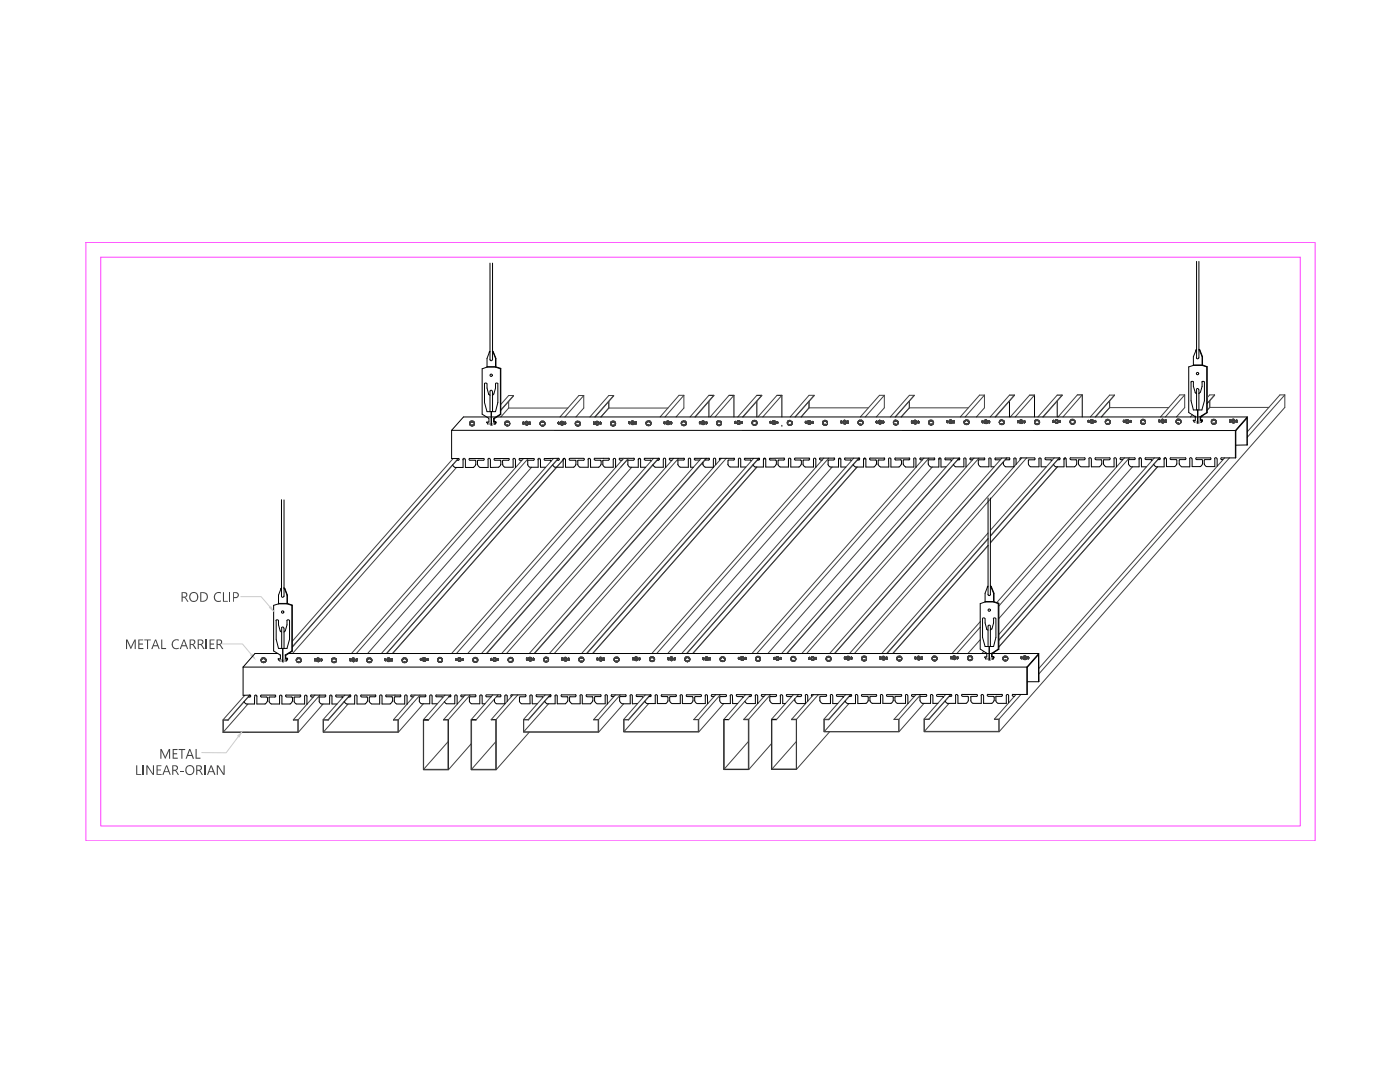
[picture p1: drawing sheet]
<svg xmlns="http://www.w3.org/2000/svg" width="279mm" height="216mm" viewBox="0 0 279 216" stroke-linecap="round" stroke-linejoin="round" font-family="sans-serif">
<!-- layer: HATCH -->
<g fill="none" stroke="#404040" stroke-width=".2">
<path d="M102.5 78.9h-1l-1.6 1.8M102.5 78.9l-2.6 3M102.5 78.9l-2.6 2.9M122.5 78.9h-1l-3.8 4.3M122.5 78.9l-3.7 4.3M122.5 78.9l-3.8 4.3M136.5 78.9v2.5l-1.6 1.8M136.5 78.9h-1l-3.8 4.3M136.5 78.9l-3.8 4.3M90.4 91.5l-32.1 36.4M91.1 93.3l-32.7 37.1M91.5 91.5l-33.2 37.6"/>
<path d="M92.7 91.5l-.3 .3M101.5 80.1v1.3M101.5 81.4h11.8M101.5 81.4l-1.6 1.8M104.5 91.5l-34.4 38.9M105.4 91.5l-34.3 38.9M110.4 91.5l-34.3 38.9M111.4 91.5l-34.3 38.9M111.5 91.5l-34.3 38.9M111.8 83.2l3.7-4.3h1l-3.8 4.3M121.5 81.4l-1.6 1.8M121.5 81.4h11.8"/>
<path d="M121.5 80.1v1.3M124.5 91.5l-34.4 38.9M125.4 91.5l-34.3 38.9M126.1 93.2l-32.8 37.2M127.6 91.5l-.2 .3M48.9 138.7l-4.4 5M49.9 138.7l-4.4 5M62.9 138.7l-4.4 4.9M63.8 138.7l-4.3 4.9M69.8 138.7l-4.3 4.9M69.9 138.7l-4.4 5M78.3 130.4l34.3-38.9-34.2 38.9"/>
<path d="M82.5 139l-4 4.6M45.5 143.7h-.9v2.4M49.5 140.5l-4.9 5.6M58.5 143.6h1v2.5h-15v-2.4h1M58.5 143.6l.9 .1v2.4h-14.8M65.5 143.6h-1v2.5h15v-2.5h-1M65.5 143.7h-.9v2.4M65.5 143.6v.1M69.5 140.5l-4.9 5.6M78.5 143.6l.9 .1v2.4h-14.8M82.3 140.5l-2.8 3.1M84.5 140.4l-5 5.7"/>
</g>
<!-- layer: 0 -->
<path d="M44.5 146.1h5.1" fill="none" stroke="#404040" stroke-width=".2"/>
<!-- layer: text -->
<g fill="#404040">
<path d="M32 149.5h.3l.7 1.6 .7-1.6h.3v1.9h-.3v-1.7l-.7 1.7-.8-1.7v1.7h-.2z"/>
<path d="M34.5 149.5h.9v.2h-.7v.6h.6v.2h-.6v.7h.8v.2h-1z"/>
<path d="M35.6 149.5h1.4v.2h-.6v1.7h-.2v-1.7h-.6z"/>
<path d="M39 149.5h.2v1.7h.8v.2h-1z"/>
<path d="M27.2 152.7h.2v1.7h.8v.2h-1z"/>
<path d="M28.5 152.7h.2v1.9h-.2z"/>
<path d="M29.2 152.7h.3l1 1.7v-1.7h.2v1.9h-.2l-1.1-1.6v1.6h-.2z"/>
<path d="M31.2 152.7h1v.2h-.7v.7h.6v.1h-.6v.7h.8v.2h-1.1z"/>
<path d="M35.9 153.8h.8v.1h-.8z"/>
<path d="M40.8 152.7h.2v1.9h-.2z"/>
<path d="M43.3 152.7h.3l1 1.7v-1.7h.2v1.9h-.3l-1-1.6v1.6h-.2z"/>
<path d="M25.1 127.6h.3l.7 1.6 .7-1.6h.3v1.9h-.2v-1.7l-.7 1.7-.8-1.7v1.7h-.3z"/>
<path d="M27.6 127.6h1v.2h-.8v.6h.7v.2h-.7v.7h.8v.2h-1z"/>
<path d="M28.8 127.6h1.3v.2h-.6v1.7h-.2v-1.7h-.5z"/>
<path d="M32.2 127.6h.2v1.7h.7v.2h-.9z"/>
<path d="M34.5 127.9l.5-.3h.7v.3l-.4-.2-.5 .2-.3 .4 .1 .7 .4 .3 .7-.1-.1 .3-.5 .1-.6-.3-.3-.6z"/>
<path d="M41.1 127.6h.2v1.9h-.2z"/>
<path d="M41.8 127.6h1v.2h-.8v.6h.7v.2h-.7v.7h.8v.2h-1z"/>
<path d="M37.8 149.5h.2l.7 1.9h-.2l-.2-.6h-.8l-.2 .6h-.3zM37.9 149.7l-.4 .9h.7z"/>
<path d="M33.1 152.7h.3l.7 1.9h-.2l-.2-.5h-.9l-.2 .5h-.2zM33.2 152.9l-.3 1h.7z"/>
<path d="M34.4 152.7h.8l.2 .2 .1 .6-.4 .2 .6 .9h-.2l-.6-.8h-.3v.8h-.2zM34.6 152.9v.7h.5l.2-.2v-.3l-.2-.2z"/>
<path d="M37.2 153l.5-.3h.4l.5 .2 .2 .4v.6l-.4 .6-.3 .2-.8-.2-.3-.8zM37.5 153l-.3 .4 .1 .6 .3 .4h.6l.4-.5-.1-.7-.4-.3z"/>
<path d="M39.2 152.7h.8l.2 .2 .1 .5-.4 .3 .6 .9h-.2l-.6-.8h-.3v.8h-.2zM39.4 152.9v.7h.4a.36 .36 0 0 0 .3-.4 .36 .36 0 0 0-.4-.3z"/>
<path d="M42 152.7h.2l.8 1.9h-.2l-.3-.5h-.8l-.2 .5h-.2zM42.1 152.9l-.3 1h.7z"/>
<path d="M30.9 127.6h.3l.7 1.9h-.2l-.2-.5h-.9l-.2 .5h-.2zM31 127.8l-.3 .9h.7z"/>
<path d="M36.6 127.6h.2l.7 1.9h-.2l-.2-.5h-.8l-.2 .5h-.2zM36.7 127.8l-.3 .9h.6z"/>
<path d="M37.8 127.6h.9l.2 .2 .1 .4-.4 .4 .6 .9h-.3l-.4-.7-.2-.1h-.2v.8h-.3zM38.1 127.8v.7h.4l.3-.3a.34 .34 0 0 0-.4-.4z"/>
<path d="M39.5 127.6h.8l.3 .2v.5l-.4 .3 .7 .9h-.3l-.3-.6-.4-.2h-.2v.8h-.2zM39.7 127.8v.7h.4l.2-.2a.33 .33 0 0 0 0-.4 .33 .33 0 0 0-.3-.1z"/>
<path d="M43.2 127.6h.8l.3 .2v.5l-.4 .3 .7 .9h-.3l-.3-.6-.4-.2h-.2v.8h-.2zM43.4 127.8v.7h.5a.34 .34 0 0 0 .2-.4 .34 .34 0 0 0-.4-.3z"/>
</g>
<!-- layer: HATCH -->
<g fill="none" stroke="#404040" stroke-width=".2">
<path d="M116.5 78.9v2.5l-1.6 1.8M141.5 78.9l-3.8 4.3M142.5 78.9l-3.8 4.3M142.5 79l-3.7 4.2M145.5 78.9l-3.8 4.3M146.5 78.9l-3.8 4.3M151 78.9l-3.8 4.3M152 78.9l-3.8 4.3M152 79l-3.7 4.2M155.1 78.9l-3.8 4.3M156 78.9l-3.8 4.3M162.5 78.9h-1l-3.8 4.3"/>
<path d="M162.5 78.9l-3.8 4.3M176.5 78.9v2.5l-1.6 1.8M176.5 78.9h-1l-3.8 4.3M176.5 78.9l-3.8 4.3M182.5 78.9h-1l-3.8 4.3M182.5 78.9l-3.8 4.3zM196.5 78.8v2.6l-1.6 1.8M196.5 78.8h-1l-3.9 4.4M196.5 78.8l-3.9 4.4M201.5 78.8l-3.9 4.4M202.4 78.8l-3.8 4.4M202.4 78.9l-3.7 4.3"/>
<path d="M205.5 78.8l-3.9 4.4M206.5 78.8l-3.9 4.4M211 78.8l-3.9 4.4M212 78.8l-3.9 4.4M212 78.9l-3.8 4.3M215 78.8l-3.8 4.4M216 78.8l-3.9 4.4M222.4 78.8h-1l-3.8 4.4M222.4 78.8l-3.7 4.4M222.4 78.8l-3.8 4.4M236.4 78.8v2.5l-1.6 1.9M236.4 78.8h-.9l-3.9 4.4"/>
<path d="M236.4 78.8l-3.8 4.4M241.4 80v1.3M242.4 78.8h-1l-.5 .5M242.4 78.8l-1.5 1.7M256.4 78.8h-1l-6.5 7.4M256.4 78.8v2.5l-57 64.7M256.4 78.8l-7.5 8.5M92.7 91.5l-.3 .3M106.1 93.2l-32.7 37.2M107.7 91.5l-.3 .3M124.5 91.5l-.4 .3M125.4 91.5l-1.5 1.7"/>
<path d="M130 92h.1M130.4 91.5l-34.3 38.9M131.4 91.5l-34.3 38.9M131.5 91.5l-34.3 38.9M134.5 91.5l-34.4 38.9M135.4 91.5l-34.3 38.9M136.8 84.2h.1M140 91.5l-34.4 38.9M140.9 91.5l-34.3 38.9M141 91.5l-34.3 38.9M144 91.5l-34.4 38.9M144.9 91.5l-34.3 38.9"/>
<path d="M150.4 91.5l-34.3 38.9M151 93.2l-32.7 37.2M151.4 91.5l-34.3 38.9M151.5 91.5l-34.4 38.9M152.6 91.5l-.2 .2M161.5 81.4l-1.6 1.8M161.5 80.1v1.3M161.5 81.4h11.8M164.4 91.4l-34.3 39M165.4 91.4l-34.3 39M166.1 93.2l-32.8 37.2M167.6 91.4l-.3 .3"/>
<path d="M170.4 91.4l-34.3 39M171 93.2l-32.7 37.2 32.8-37.2M171.4 91.4l-34.3 39 34.4-39M172.6 91.4l-.3 .3M181.5 81.4h11.8M181.5 81.4l-1.7 1.8M181.5 80.1v1.3M181.5 81.4l-1.6 1.8M184.4 91.4l-34.3 39M185.4 91.4l-34.4 39M186.1 93.2l-32.9 37.2M187.6 91.4l-.2 .3"/>
<path d="M190.4 91.4l-34.4 39M191.4 91.4l-34.4 39M191.4 91.4l-34.3 39M194.4 91.4l-34.4 39M195.4 91.4l-34.4 39M199.9 91.4l-34.3 39M200.9 91.4l-34.4 39M201 91.4l-34.4 39M203.9 91.4l-34.4 39M204.9 91.4l-34.4 39M210.4 91.4l-12.7 14.4M211 93.1l-13.3 15.2"/>
<path d="M211.4 91.4l-13.7 15.5M211.4 91.4l-13.7 15.6M212.6 91.4l-.3 .3M221.4 81.3l-1.6 1.9M221.4 80v1.3M221.4 81.3h11.9M224.4 91.4l-25.5 28.8M225.4 91.4l-26.1 29.5M226 93.1l-26.7 30.3M227.6 91.4l-.3 .3M230.4 91.4l-31.1 35.2M231 93.1l-31.7 36"/>
<path d="M231.4 91.4l-32.1 36.3M231.4 91.4l-32.1 36.4M232.6 91.4l-.3 .2M238 82.8l-.4 .4M238.5 83.2h.1M239.9 82.9l-.1 .3M241.4 81.3l-.5 .5M241.4 81.3h11.8M244.4 91.4l-37.1 42M245.4 91.4l-38.1 43.1M197.2 108.9l-19 21.5M197.2 106.4l-21.2 24"/>
<path d="M197.2 107.5l-20.2 22.9M51.1 138.7l-.3 .3M66 138.7l-.2 .3M68.8 138.7l-4.3 4.9M82.8 138.7l-.3 .3M83.8 138.7l-1.5 1.8M88.3 139.2h.1M88.8 138.7l-4.3 4.9M89.9 138.7l-4.4 5M92.8 138.7l-4.3 4.9 .9 .1v9.8h-4.9M93.8 138.7l-4.3 4.9M98.3 138.7l-4.3 4.9"/>
<path d="M99.4 138.7l-4.4 5M102.4 138.7l-4.4 4.9 .9 .1v9.8h-4.8M103.3 138.7l-4.3 4.9M108.8 138.7l-4.3 4.9M109.8 138.7l-4.3 4.9M109.9 138.7l-4.4 5M122.8 138.7l-4.3 4.9M123.8 138.7l-4.3 4.9M128.8 138.7l-4.3 4.9M129.8 138.7l-4.4 4.9M129.8 138.7l-4.4 5M142.8 138.6l-4.3 5"/>
<path d="M143.8 138.6l-4.4 5M148.8 138.6l-4.4 5M149.8 138.6l-4.4 5M152.8 138.6l-4.3 4.9 .9 .1v9.9h-4.9M153.8 138.6l-4.4 4.9M158.3 138.6l-4.3 4.9M159.3 138.6l-4.4 5M162.3 138.6l-4.3 4.9 .9 .1v9.9h-4.8M163.3 138.6l-4.3 4.9M168.7 138.6l-4.3 4.9M169.8 138.6l-4.4 4.9M169.8 138.6l-4.4 5"/>
<path d="M182.8 138.6l-4.4 4.9M183.8 138.6l-4.4 4.9M188.7 138.6l-4.3 4.9M189.7 138.6l-4.3 4.9M189.8 138.6l-4.4 5M195.6 127.6l-2.4 2.8M195.6 124.1l-5.6 6.3M195.6 125.2l-4.6 5.2M196.3 130l-.3 .4M198.4 130.2l-.2 .2M202.8 138.6l-4.3 4.9M203.8 138.6l-4.4 4.9"/>
<path d="M64.5 140.5l-5 5.6M84.5 143.7v9.8M89.4 148l-4.9 5.5M94 148.4l-4.5 5.2M94.1 143.7v9.8M98.9 148l-4.8 5.5M105.5 143.6h-1v2.5h15v-2.5h-1M105.5 143.7h-1v2.3M105.5 143.6v.1M105.6 146.1l-6.6 7.5M109.5 140.4l-5 5.6M118.5 143.6l.9 .1v2.3h-14.9"/>
<path d="M124.5 140.4l-5 5.7M125.4 143.6h-.9v2.5h14.9v-2.5h-.9M125.4 143.7h-.9v2.3M125.4 143.6v.1M129.5 140.4l-5 5.6M138.5 143.6h.9v2.4h-14.9M144.4 140.4l-5 5.7M144.5 143.6v9.9M149.4 148l-4.9 5.5M154 148.4l-4.6 5.2M154.1 143.6v9.9M158.9 148l-4.8 5.5"/>
<path d="M165.4 143.5h-1v2.5h15v-2.5h-1M165.4 143.6h-.9v2.4M165.4 143.5v.1M165.6 146l-6.6 7.5M169.4 140.4l-4.9 5.6M178.4 143.6h1v2.4h-14.9M178.4 143.5v.1M184.4 140.3l-5 5.7M185.4 143.5h-1v2.5h15v-2.5h-.9M185.4 143.6h-.9v2.3M185.4 143.5v.1M189.4 140.3l-4.9 5.6"/>
<path d="M198.5 143.5l.8 .1v2.3h-14.8"/>
</g>
<g fill="#ccc" stroke="#ccc" stroke-width=".2">
<path d="M50 130.7l.3-.2 .5 .8z"/>
<path d="M47.5 146.8l.7-.6-.5 .8z"/>
</g>
<path d="M44.3 128.5h4.1l1.8 2.1M47.6 147l-2.5 3.2h-4.8" fill="none" stroke="#ccc" stroke-width=".2"/>
<g fill="none" stroke="#000" stroke-width=".2">
<path d="M97.8 52.5v19.2l.2 .3 .3-.3M98.3 52.5v19.3M238.8 52.2v19.2M239.3 52.2v19.2M96.7 76.6l.2-.2 .3 .2M96.7 76.6v3.7l.5 1.8h1.7l.5-1.8v-3.7M97.2 73.3h1.7l1 .3v9l-1.4 .9v.7l.4 .1-.2 .3M97.2 73.3l-1 .3v9l1.3 .9M97.2 76.6v.8l.3 1.3M97.5 78.7l.3 .2M97.8 70.1l-.2 .2M97.8 70.2l-.6 1.3v1.8"/>
<path d="M97.8 78.1v4M97.8 78l.3-.1 .2 .2M98.3 70l.2 .2M98.3 70.2l.1 .1M98.3 78.1v4M98.4 70.3l.5 1.2v1.7h-1.7M98.5 70.2l.5 1.3v1.7l.9 .3v9.2l-1.3 .8v.6l.3 .1 .1 .2M98.9 76.6l.2-.2 .3 .2M98.9 76.6v.8l-.4 1.2-.2 .3M141.5 78.9l1 .1M145.5 78.9h1v4.3M151 78.9l1 .1"/>
<path d="M155.1 78.9h.9v4.3M201.5 78.8l.9 .1M205.5 78.8h1v4.4M211 78.8l1 .1M215 78.8h1v4.4M238.2 72.9l-1 .3v9.1l1.3 .8M238.2 72.9h1.7l.9 .3v9.1l-1.2 .8M238.5 78.3l.3 .2M238.7 69.9l-.5 1.3v1.7M238.8 71.4l.2 .2 .2-.2M238.8 69.8l-.2 .1 .2-.1M239.2 77.8l-.2-.3-.2 .2v4.1"/>
<path d="M239.2 69.8l.2 .1M239.3 77.8v4M239.3 69.7l.2 .2 .5 1.3v1.6l.9 .4v9.2l-1.3 .8v.6h.3M239.4 69.9l.5 1.3v1.6h-1.7M239.5 78.3l-.3 .2M239.8 76.2l.3-.1 .2 .1M239.9 76.2v.9l-.3 1.2M240.4 76.2v3.8l-.5 1.8h-1.7l-.5-1.8v-3.8l.1-.1 .4 .1v.9l.3 1.2M56.2 99.7v19.3M56.7 99.8v19.2M90.1 85.9v5.6h1.4M90.1 85.9h156.4"/>
<path d="M90.3 92.8l.4 .4M91.2 91.8h.3M91.5 91.5l.1 .2-.1 .1M92.4 91.7v1.6h-1.6M92.8 91.7l-.2-.2-.2 .2M92.9 91.7v1.6h1.6M93.7 91.5v.3h1.1l.2 .2M93.8 91.5h2.7M95 92l-.1 .7-.4 .5M95.3 92v.7l.4 .5M95.4 91.8l-.1 .2M95.5 91.8h1"/>
<path d="M96.5 91.5l.1 .2-.1 .1M97.4 91.7v1.6h-1.6M97.5 83.5h.1M97.6 83.5v.7l-.5 .1 .3 .3M97.8 91.7l-.2-.2-.2 .2M97.9 91.7v1.6l1.6-.1M98 82.1v2.7M98.7 91.5v.3h1.1l.1 .2M98.8 91.5h2.7M99 84.4l-.2 .2M99.9 92v.7l-.4 .5M100.3 92v.7"/>
<path d="M100.3 92.7l.4 .5M101.5 91.5l.1 .2-.1 .1h-1.1l-.1 .2M102.4 91.7v1.5h-1.6M102.8 91.7l-.2-.2-.2 .2M102.9 91.7v1.5M103.7 91.5v.3h.4M103.8 91.5h2.7M105.3 92.7l.4 .5M105.3 92v.7M105.4 91.8l-.1 .2M106.5 91.5l.1 .2-.1 .1h-1M107.4 91.7v1.5h-1.7"/>
<path d="M107.8 91.7l-.2-.2-.2 .2M107.9 91.7v1.5h1M108.7 91.5l-.1 .2 .2 .1M108.8 91.5h2.8v.3h-.4M108.8 91.8h1l.1 .2M109.9 92h.1M110.3 92.8l.4 .4M112.4 91.7v1.5h-1.7M112.8 91.7l-.2-.2-.2 .2M112.9 91.7v1.5h1.6M113.7 91.5l-.1 .2 .2 .1M113.7 91.5h2.8l.1 .2-.2 .1h-1"/>
<path d="M113.8 91.8l1.1 .1v.8M114.9 92.7l-.4 .5M115.3 92v.7l.4 .5M115.4 91.8l-.1 .2M117.4 91.7v1.5h-1.7M117.8 91.7l-.2-.2-.3 .2M117.9 91.7v1.5h1.6M118.7 91.4l-.1 .2 .2 .2M118.7 91.5h2.8M118.8 91.8h1l.1 .2M119.9 92.7l-.4 .5M120 92v.7"/>
<path d="M120.4 91.8l-.1 .9 .4 .5M120.4 91.8h1.1M120.7 93.2h1.7v-1.5l.2-.2 .3 .2v1.5M121.5 91.4l.1 .2-.2 .2M123.7 91.4l-.1 .2 .2 .2M123.7 91.5h2.8M123.8 91.8h.3M125.3 92.7l.4 .5M125.3 92v.7M125.4 91.8l-.1 .1M125.4 91.8h1M125.7 93.2h1.7v-1.5l.2-.2 .2 .2v1.5h1.1"/>
<path d="M126.5 91.4l.1 .2-.2 .2M128.7 91.4l-.1 .2 .1 .2M128.7 91.5h2.8M128.8 91.8h1M129.8 91.8l.1 .1M130.3 92.7l.4 .5M131.1 91.8h.3M131.5 91.4l.1 .2-.2 .2M132.4 91.7v1.5h-1.7M132.8 91.6l-.2-.2-.2 .2M132.8 93.2h.1M132.8 91.7v1.5"/>
<path d="M133.7 91.4l-.1 .2 .1 .2M133.7 91.5h2.8M133.8 91.8h.3M135.3 92.6l.4 .6M135.3 92v.7M135.4 91.8l-.1 .1M135.4 91.8h1M136.5 91.4l.1 .2-.2 .2M137.4 91.7v1.5h-1.7M137.8 91.6l-.2-.2-.2 .2M137.8 91.7v1.5h.6M138.7 91.4l-.1 .2 .1 .2h1"/>
<path d="M138.7 91.5h2.8M140.3 92.6l.4 .6M140.3 92.3v.4M141.5 91.4v.3l-.8 .1M141.5 80.1v3.1M142.4 91.7v1.5h-1.7M142.8 91.6l-.2-.2-.2 .2M142.8 91.7v1M143.7 91.4l-.1 .2v.2M143.7 91.5h2.8M145.3 92.6l.4 .6M145.4 91.8l-.1 .1v.8"/>
<path d="M146.5 91.4l.1 .2-.2 .2h-1M147.4 91.7v1.5h-1.7M147.8 91.6l-.2-.2-.2 .2M147.8 91.7v1.5h1M148.7 91.4l-.2 .2 .2 .2M148.7 91.5h2.8M148.8 91.8h1M149.8 91.8l.1 .1M150.3 92.7l.4 .5M151 80.1v3.1M151.5 91.4v.3l-.4 .1M152.4 91.7v1.5h-1.7"/>
<path d="M152.8 91.6l-.2-.2-.2 .2M152.8 91.7v1.5h1.7M153.7 91.4l-.2 .2 .2 .2M153.8 91.8h1M154.8 91.8l.1 .8M154.9 92.6l-.4 .6M155.7 93.2h1.7v-1.6l.2-.2 .2 .2v1.6h1.7M156 85.1h.1M156.5 91.4l.1 .2-.2 .2h-1.1v.8l.4 .6M156.5 91.4l-2.8 .1M158.7 91.4l-.2 .2 .2 .2M158.7 91.4h2.8"/>
<path d="M158.8 91.8h1M159.8 91.8l.1 .1M159.9 92.6l-.5 .6M159.9 91.9v.7M160.3 91.9l-.1 .7 .5 .6M160.7 93.2h1.6v-1.6l.3-.2 .2 .2 .1 1.6M161.5 91.4l.1 .2-.2 .2h-1l-.1 .1M163.7 91.4l-.2 .2 .2 .2M163.7 91.4h2.8M163.7 91.8h.4M165.3 91.9l-.1 .7 .5 .6M165.7 93.2h1.6v-1.6l.3-.2 .2 .2v1.6h1"/>
<path d="M166.4 91.8h-1l-.1 .1M166.5 91.4l.1 .2-.2 .2M168.7 91.4l-.2 .2 .2 .2M168.7 91.4h2.8M168.7 91.8h1.1M169.8 91.8l.1 .1M170.3 92.7l.4 .4M170.7 93.2h1.6v-1.6l.3-.2 .2 .2v1.6h1.7M171.1 91.8h.4M171.4 91.4l.2 .2-.2 .2M173.7 91.8h1.1M174.8 91.8l.1 .1"/>
<path d="M174.9 92.6l-.5 .5M174.9 91.9v.7M175.2 92.6l.5 .5M175.4 91.8l-.1 .1v.7M175.4 91.8h1M175.7 93.2h1.7l-.1-1.6 .3-.2 .2 .2v1.6h1.7M176.4 91.4l.2 .2-.2 .2M176.5 91.4h-2.8l-.2 .2 .2 .2M178.7 91.4h2.7l.2 .2-.2 .2M178.7 91.4l-.1 .2 .1 .2M179.7 91.8l.2 .1M179.8 91.8h-1.1"/>
<path d="M179.9 92.6l-.5 .5M179.9 91.9v.7M180.3 92.6l.4 .5M181.4 91.8h-1.1v.8M182.3 91.6l.3-.2 .2 .2 .1 1.6M182.4 91.6v1.6h-1.7M183.7 91.8h.4M185.3 92.6l.4 .5M185.4 91.8l-.1 .1v.7M185.4 91.8h1M186.4 91.4l.2 .2-.2 .2M186.5 91.4h-2.8l-.1 .2 .1 .2"/>
<path d="M188.8 93.1l-1 .1v-1.6l-.2-.2-.3 .2 .1 1.6h-1.7M189.7 91.8l.2 .1M189.9 91.9v.1M191.1 91.8h.3M191.4 91.4l.2 .2-.2 .2M191.5 91.4h-2.8l-.1 .2 .1 .2h1.1M192.3 91.6l.3-.2 .2 .2v1.5M192.4 91.6v1.5h-1.7l-.4-.4M195.3 92.6l.4 .5M196.4 91.4l.2 .2-.2 .2M196.4 91.8h-1.1l-.1 .8M196.5 91.4l-2.9 .1v.2l.5 .1"/>
<path d="M197.2 99.4v19.2M197.3 91.6l.2-.2 .3 .2v1.5h.6M197.4 91.6v1.5h-1.7M197.7 99.4v19.2M200.2 92.2v.4M200.3 92.6l.4 .5M200.7 91.8h.7M201.4 91.4l.1 .2-.1 .2M201.5 91.4l-2.9 .1 .1 .3h.9M201.5 80v3.2M202.3 91.6l.2-.2 .3 .2v1.1M202.4 91.6v1.5h-1.7"/>
<path d="M203.7 91.4h2.8M203.7 91.4l-.2 .1 .1 .2M205.2 91.9v.7M205.2 92.6l.5 .5M206.5 91.4l.1 .2-.2 .2h-1l-.2 .1M207.3 91.6l.2-.2 .3 .2v1.5h1M207.3 91.6v1.5h-1.6M208.7 91.8h1.1M209.7 91.8l.1 .1M209.9 91.9h.1M211 80v3.2M211.1 91.8h.3"/>
<path d="M211.4 91.7l.2-.2-.1-.1-2.8-.1-.2 .2 .2 .2M212.3 91.6l.2-.2 .3 .2v1.5h1.7l.4-.5v-.7M212.3 91.6v1.5h-1.6l-.4-.4M213.7 91.8h1.1M214.7 91.7l.1 .1M215.2 92.6l.5 .5M215.3 91.7l-.1 .2v.7M215.3 91.8h1.1M216.4 91.7l.2-.2-.1-.1-2.8-.1-.2 .2 .2 .2M217.3 91.6v1.5h-1.6M217.8 91.5l-.3-.2-.2 .2M217.8 91.6v1.5h1.7"/>
<path d="M218.7 91.8h1.1M219.7 91.7l.1 .1M219.9 92.6l-.5 .5M219.9 91.9v.7M220.2 92.6l.5 .5M220.3 91.7l-.1 .2v.7M220.3 91.8h1.1M221.4 91.7l.2-.2-.2-.1-2.7-.1-.2 .2 .2 .2M222.3 91.6v1.5h-1.6M222.8 91.5l-.3-.2-.2 .2M222.8 93.1h.1M222.8 91.6v1.5"/>
<path d="M224.1 91.7l-.4 .1M225.2 92.6l.5 .5M226.4 91.7l-1.1 .1-.1 .8M226.4 91.3l.2 .2-.2 .2M226.4 91.4l-2.7-.1-.2 .2 .2 .2M227.3 91.6v1.5h-1.6M227.8 91.5l-.3-.2-.2 .2M227.8 91.6v1.5h1M229.7 91.7l.1 .1M229.7 91.7h-1l-.2-.2 .1-.2 2.9 .1v.3h-.4M229.9 91.9h.1M230.2 92.6l.5 .5"/>
<path d="M232.3 91.6v1.5h-1.6M232.7 91.5l-.2-.2-.2 .2M232.8 91.6v1.5h1.6M233.6 91.3v.4l1.2 .1 .1 .8M233.7 91.4l2.9-.1 .1 .2-.2 .2h-1M234.9 92.6l-.5 .5M235.3 92.6l.5 .5M235.5 91.7l-.2 .2v.7M237.4 91.6v1.5h-1.6M237.9 91.5l-.3-.2-.2 .2M237.9 91.6v1.5h1.7M238.2 84l.2 .3"/>
<path d="M238.2 83.8l-.1 .1M238.5 83.1h.1M238.5 83.2v.7h-.3M239 81.8l.1 2.7M239.5 83.1h.1M239.5 83.2v.7h.4M239.8 83.8l.1 .1M239.8 83.7l.2 .3M239.9 84l-.3 .3M240 92.6l-.5 .5M240 84l-.2 .3M240.5 91.7l-.2 .2v.7"/>
<path d="M240.5 91.7h1M241.5 91.7l.2-.2-.1-.1h-2.9v.3h.1l1.2 .1v.8M242.4 91.6v1.5h-1.6l-.5-.5M242.9 91.5l-.3-.2-.2 .2M242.9 91.6v1.4M246.5 91.4h-2.8v.3h.4M246.5 85.9v5.5M248.9 88.8v-5.4l-2.3 2.6-.1 5.4M248.9 88.8h-2.3M248.9 83.2v5.6M248.9 83.2l-2.4 2.7M248.9 83.2h-156.4l-2.4 2.7"/>
<path d="M56 117.5l-.4 1.3v1.7M56.1 117.3l-.1 .2 .2-.1M56.2 118.9l.2 .3 .2-.3M56.6 117.3l.2 .1M56.6 117.4l.2 .1M56.8 117.5l.5 1.3v1.6h-1.7M56.9 117.4l.5 1.4v1.6l.9 .3v9.2l-1.3 .9v.5l.3 .1 .1 .2M197.2 117l-.2 .1M197.2 117l-.6 1.4v1.7M197.2 118.6l.2 .2 .3-.2M197.7 116.9l.2 .2M197.7 117l.6 1.4v1.6h-1.7"/>
<path d="M197.9 117.1l.5 1.3v1.7l.9 .3v9.2l-1.3 .8v.6h.3l.1 .2-.4 .3M48.5 133.1v5.6h1.4l.1 .2-.1 .2M48.5 133.1h156.4M49.6 139.1h.3M53.3 139.9l-.4 .6M53.4 139.2v.7M53.7 139.9l.4 .6M53.7 139.2v.7M53.8 139.1l-.1 .1M53.8 139.1h1.1M54.9 139.1l.1-.2-.1-.2-2.9 .1 .2 .3h1l.1 .1M55.1 123.8l.2-.1 .3 .1v.9l.3 1.2"/>
<path d="M55.1 123.8v3.8l.5 1.8h1.7l.5-1.8v-3.8l-.1-.1-.4 .1v.9l-.4 1.2M55.5 130.4h-4.6l-2.4 2.7M55.5 131.5l.3 .3M55.6 131.4l-.1 .1M55.6 120.5l-1 .3v9.1l1.3 .8M55.6 120.5h1.7l1 .3v9.1l-1.4 .8v.8h.4M55.9 125.9l.3 .2M56 130.7v.8h-.4M56.2 125.3l.2-.2 .2 .2M56.2 125.3v4.1M56.4 129.4v2.6M56.7 125.4v4"/>
<path d="M56.9 125.9l-.2 .2M56.9 130.7h.1M57.1 138.7l-.1 .2 .2 .1M57.2 138.7h2.7M57.2 139.1h1l.1 .1M57.3 131.4v.1M57.3 131.5l-.2 .4M57.4 131.6l-.2 .2M57.6 130.4h149.7M58.3 139.9l-.4 .6M58.4 139.2v.7M58.7 139.9l.4 .6"/>
<path d="M58.7 139.2v.7M58.8 139.1l-.1 .1M58.8 139.1h1.1M59.9 138.7l.1 .2-.2 .1M62.1 138.7l-.1 .2 .2 .1M62.1 138.7h2.8M62.2 139.1h.3M63.7 139.9l.4 .6M63.7 139.2v.7M63.8 139l-.1 .2M63.8 139.1h1.1M64.9 138.7l.1 .2-.2 .1"/>
<path d="M67.1 138.7l-.1 .2 .2 .1M67.1 138.7h2.8M67.2 139.1h1M68.2 139l.1 .2M68.4 139.2h.1M68.7 140l.4 .4M69.6 139.1h.3M69.9 138.7l.1 .2-.2 .1M70.8 138.9v1.6h-1.7M71.2 138.9l-.2-.2-.2 .2M71.2 138.9v1.6h1.7M72.1 138.7l-.1 .2 .1 .1"/>
<path d="M72.1 138.7h2.8M72.2 139.1h1M73.2 139l.2 .9M73.3 139.9l-.4 .5M73.7 139.9l.4 .5M74.9 138.7l.1 .2-.2 .1-1.1 .1v.8M75.8 138.9v1.6h-1.7M76.2 138.9l-.2-.2-.2 .2M76.2 138.9v1.6h1.7M77.1 138.7l-.1 .2 .1 .1M77.1 138.7h2.8M77.2 139h1"/>
<path d="M78.2 139l.1 .2M78.3 139.9l-.4 .5M78.4 139.2v.7M78.7 139.9l.4 .5M79.9 138.7l.1 .2-.2 .1-1.1 .1v.8M80.8 138.9v1.6h-1.7M81.2 138.9l-.2-.2-.2 .2M81.2 138.9l.1 1.6M82.1 138.7l-.1 .2 .1 .1M82.1 138.7h2.8M82.2 139h.3M83.7 139.9l.4 .5"/>
<path d="M84.9 138.7l.1 .2-.2 .1-1.1 .1v.8M85.8 138.9v1.5h-1.7M86.2 138.9l-.2-.2-.2 .2M86.2 138.9v1.5h1M87.1 138.7l-.1 .2 .1 .1M87.1 138.7h2.8M87.2 139h1M88.2 139l.1 .2M88.7 140l.4 .4M89.9 138.7v.3h-.4M90.8 138.9v1.5h-1.7M91.2 138.9l-.2-.2-.2 .2"/>
<path d="M91.2 138.9l.1 1.5M92.1 138.7l-.1 .3h.5M93.7 139.9l.4 .5M94.8 139l-1.1 .1v.8M94.9 138.7l.1 .2-.2 .1M94.9 138.7h-2.8M98.7 139.9l.4 .5M98.7 139.5v.4M99.1 139h.7M99.9 138.7l.1 .2-.2 .1M99.9 138.7h-2.8l-.2 .2 .2 .1h.9M101.2 140v-1.1l-.2-.2-.2 .2v1.5h-1.7"/>
<path d="M102.1 138.6l-.2 .2 .1 .2M102.1 138.7h2.8M103.6 139.9l.5 .5M103.7 139.2v.7M104.9 138.6l.1 .2-.2 .2M104.9 139h-1.1l-.1 .2M107.1 138.7h2.8M107.1 138.6l-.1 .2 .2 .2M107.1 139h1.1M108.2 139l.1 .1M108.7 139.9l.4 .5M109.5 139h.4"/>
<path d="M109.9 138.6l.1 .2-.2 .2M112.1 138.7h2.8M112.1 138.6l-.1 .2 .2 .2M112.1 139h1.1M113.2 139l.1 .9M113.3 139.8l-.5 .6M113.7 139.8l.4 .6M113.8 139l-.1 .1v.8M113.8 139h1.1M114.8 138.6l.2 .2-.2 .2M115.7 138.8l.3-.2 .2 .2v1.6h1.7M115.8 138.9v1.5h-1.7"/>
<path d="M117.1 138.7h2.8M117.1 138.6l-.1 .2 .1 .2M117.1 139h1.1M118.2 139l.1 .1M118.3 139.8l-.5 .6M118.3 139.2v.7M118.7 139.8l.4 .6M119.8 138.6l.2 .2-.2 .2M119.8 139h-1.1v.9M120.7 138.8l.3-.2 .2 .2 .1 1.6M120.8 138.9v1.5h-1.7M122.1 138.7h2.8"/>
<path d="M122.1 138.6l-.1 .3 .5 .1M123.7 139.8l.4 .6M124.8 138.6l.2 .2-.2 .2M124.8 139h-1.1v.9M125.7 138.8l.3-.2 .2 .2v1.6h1M125.8 138.9v1.5h-1.7M127.1 138.7h2.8M127.1 138.6l-.1 .2 .1 .2h1.1M128.1 139l.2 .1M129.5 139h.3M129.8 138.6l.2 .2-.2 .2M130.7 138.8l.3-.2 .2 .2v1.6h1.7"/>
<path d="M130.8 138.9v1.5h-1.7l-.4-.5M132.1 138.7h2.8M132.1 138.6l-.1 .2 .1 .2h1l.2 .1M133.3 139.8l-.4 .6M133.3 139.2v.7M134.9 138.6l.1 .2-.2 .2h-1.1a1.17 1.17 0 0 0 .2 1.2l.2 .2h1.7v-1.5M135.7 138.8l.3-.2 .2 .2v1.6h1.7M137.1 138.7l2.8-.1 .1 .2-.2 .2M137.1 138.6l-.1 .2 .1 .2M137.2 139h.9l.2 .1M138.3 139.2v.6l-.4 .6M140.8 138.8v1.6h-1.7l-.2-.2a1.17 1.17 0 0 1-.2-1.2h1.1"/>
<path d="M141.2 138.8l-.3-.2-.2 .2M141.2 138.8v1.6M144.8 139h-1l-.2 .1M144.9 138.6l.1 .2-.2 .2M144.9 138.6l-2.9 .1v.2l.5 .1M145.8 138.8v1.6h-1.7l-.4-.6-.1-.7M146.2 138.8l-.3-.2-.2 .2M146.2 138.8v1.6h1M147.2 139h1M148.1 139l.2 .1M148.3 139.1v.1M149.5 139h.3"/>
<path d="M149.8 139l.2-.2-.1-.2h-2.8l-.2 .2 .2 .2M150.7 138.8v1.6h-1.6l-.4-.5M151.2 138.8l-.3-.2-.2 .2M151.2 138.8v1.6M152.1 139h.4M153.6 139.8l.5 .5M153.8 139l-.2 .1v.7M153.8 139h1M154.8 139l.2-.2-.1-.2h-2.8l-.2 .2 .2 .2M155.7 138.8v1.6h-1.6M156.2 138.8l-.3-.2-.2 .2M156.2 138.8v1.6h.6"/>
<path d="M157.1 139h.9M158.6 139.4v.4M158.6 139.8l.5 .5M159 139h.8M159.8 139l.2-.2-.1-.2h-2.8l-.2 .2 .2 .2M160.7 138.8v1.6h-1.6M161.2 138.8l-.3-.2-.2 .2M161.2 138.8v1.1M162 138.9l-.1-.2 .2-.1h2.7l.2 .2-.2 .2h-1M163.6 139.8l.5 .5M163.7 139l-.1 .1v.7M165.7 138.8v1.6h-1.6"/>
<path d="M166.2 138.8l-.3-.2-.2 .2M166.2 138.8v1.6h1M167.1 138.6l-.2 .2 .2 .2M167.1 138.6l2.8 .1v.2l-.4 .1M167.1 139h1.1l.1 .1M168.3 139.1h.1M168.7 139.9l.4 .4M170.7 138.8v1.6h-1.6M171.2 138.8l-.3-.2-.2 .2M171.2 138.8v1.6l1.6-.1 .5-.5M172 138.6l-.1 .2 .2 .2M172.1 138.6h2.7l.2 .2-.2 .2h-1"/>
<path d="M172.1 139h1.1l.1 .8M173.7 139l-.1 .1v.7M175.7 138.8l.2-.2 .2 .2 .1 1.5h1.6l.2-.1a1.17 1.17 0 0 0 .2-1.2h-1.1M175.7 138.8v1.5h-1.6l-.5-.5M177 138.6l-.1 .2 .2 .2M177.1 138.6h2.7l.2 .2-.2 .2M178.8 139h1M180.7 138.8v1.5h-1.6l-.2-.1a1.17 1.17 0 0 1-.3-1.2h.1M181.1 138.8l-.2-.2-.2 .2M181.2 138.8v1.5M183.8 139h1M184.8 138.6l.2 .2-.2 .2"/>
<path d="M184.8 138.6l-2.9 .1 .1 .2 .5 .1M185.7 138.8v1.5h-1.7l-.2-.1a1.17 1.17 0 0 1-.2-1.2h.1M186.1 138.8l-.2-.2-.2 .2M186.2 138.8v1.5h1M187 138.6v.3l1.1 .1 .2 .1M187.1 138.6h2.7M188.3 139.1h.1M189.8 138.6l.1 .3-.4 .1M191.1 138.8l-.2-.2-.2 .2v1.5h-1.6l-.5-.4M191.2 138.8v1.5h1.6M192 138.5l-.1 .2 .2 .2M192.1 138.6h2.8"/>
<path d="M192.1 139h1.1v.8l-.4 .5M193.8 139.1v.7M193.8 139l-.1 .1M194.9 138.6l.2 .2-.2 .2h-1M195.8 138.8l.2-.2 .3 .2v1.5h1.7M195.8 138.8v1.5h-1.6l-.5-.5M196.6 131.2l.2 .3M196.6 120.1l-1 .4v9l1.3 .8M196.6 120.1h1.7l.9 .4v9l-1.2 .9M196.9 125.5l.3 .2M196.9 130.4v.7l-.4 .1M197.2 138.5l-.2 .2 .2 .2"/>
<path d="M197.2 138.6l2.7-.1 .2 .2-.2 .2M197.2 139h1l.2 .1M197.4 129v2.7M197.7 125l-.3-.3-.2 .2v4.1M197.7 125v4M197.9 125.5l-.3 .2M197.9 130.3v.1M197.9 130.4v.7l.4 .1M198.2 123.4l.3-.1 .2 .1M198.3 123.5v.8l-.3 1.2M198.4 139.8l-.5 .5M198.4 131.2l-.2 .3"/>
<path d="M198.4 139.1v.7M198.7 139.8l.5 .5h1.6v-1.5l.3-.2 .2 .2v1.5M198.8 123.5v3.7l-.5 1.8h-1.7l-.5-1.8v-3.8l.1-.1 .4 .1v.9l.3 1.3M198.8 139.1v.7M198.8 138.9l-.1 .2M198.9 139h1M202.2 139h.2M204.9 138.6l-2.8-.1-.1 .2 .2 .2M204.9 133.1v5.5M205 136h2.3M207.3 136v-5.4l-2.3 2.6-.1 5.4M207.3 130.4v5.6"/>
<path d="M207.3 130.4l-2.4 2.7M48.7 140l.4 .5M49.1 140.5h1.7v-1.6l.2-.2 .3 .2v1.6h1.6M54.1 140.5h1.7v-1.6l.2-.2 .3 .2v1.6h1.6M59.1 140.5h1.7v-1.6l.2-.2 .3 .2v1.6M64.1 140.5h1.7v-1.6l.2-.2 .3 .2v1.6h1M88.5 143.6h1v10h-5v-10h1l-1 .1M94.1 140.4h1.7v-1.5l.2-.2 .2 .2v1.5h.6M98 143.6h1v10h-5v-10h1l-.9 .1M104.1 140.4h1.7l-.1-1.5 .3-.2 .2 .2v1.5h1M109.1 140.4h1.7l-.1-1.5 .3-.2 .2 .2v1.5h1.7M141.2 140.4h.1"/>
<path d="M148.5 143.5h.9v10.1h-5v-10h1h-.9M151.2 140.4h.1M158 143.5h1v10h-5v-10h.9l-.8 .1M181.2 140.3h.1"/>
<circle cx="98" cy="74.9" r=".23"/>
<circle cx="239" cy="74.5" r=".23"/>
<circle cx="56.4" cy="122.1" r=".23"/>
<circle cx="197.4" cy="121.7" r=".23"/>
</g>
<!-- layer: 0 -->
<g fill="none" stroke="#404040" stroke-width=".2">
<path d="M93.7 84.5h.1M93.7 84.6h.1M93.7 84.7h.1M93.7 84.4h.1M93.8 84.4h.1M93.8 84.8h.1M93.8 84.8l.1 .1M93.8 84.3h.1M93.9 84.9h.1M93.9 84.3h.1M93.9 84.3l-.1 .5M93.9 84.9l.2 .1"/>
<path d="M93.9 84.2h.1M94 84.2h.1M94.1 84.2h.1M94.1 85h.1M94.1 84.2h-.1M94.2 84.2h.1M94.2 85h.1M94.3 85h.1M94.3 84.2h.1M94.3 84.2l.3 .1M94.4 84.2h.1M94.5 84.9h.1"/>
<path d="M94.5 84.3h.1M94.5 84.9l-.4 .1M94.5 84.3l-.5-.1-.3 .2M94.6 84.9h.1M94.6 84.3v.1M94.6 84.8h.1M94.6 84.3h.1M94.6 84.4h.1M94.6 84.4l.1 .3M94.7 84.7h.1M94.7 84.4h.1M94.7 84.7l-.2 .2"/>
<path d="M94.7 84.6h.1M94.7 84.5h.1M97.4 84.6h.1M97.4 84.6l.4 .1M97.5 84.6h.1M97.8 84.7h.1M97.9 84.7h.1M97.9 84.7l.1 .1M97.9 84.8h.1M98 84.8h.1M98 84.8h.2M98.1 84.8h.1"/>
<path d="M98.2 84.8h.1M98.3 84.8h.1M98.3 84.7h.1M98.3 84.7l-.1 .1M98.7 84.6h.1M98.8 84.6h.1M98.8 84.6l-.5 .1M100.8 84.5h.1M100.8 84.6h.1M100.8 84.7h.1M100.8 84.4v.3M100.8 84.7l.2 .2"/>
<path d="M100.8 84.4h.1M100.8 84.8h.1M100.8 84.7v.1M100.8 84.3h.1M100.9 84.9h.1M100.9 84.3h.1M100.9 84.3l-.1 .1M101 84.2h.1M101 84.9h.1M101 84.9l.1 .1M101.1 85h.1M101.1 84.2h-.1"/>
<path d="M101.1 84.2h.1M101.2 85h.1M101.3 84.2h.1M101.3 85h.1M101.4 84.2h.1M101.4 84.2l.3 .2M101.4 84.2h-.4l-.2 .3M101.5 84.2h.1M101.5 84.2l.1 .1M101.6 84.3h.1M101.6 84.9h.1M101.6 84.8h.1"/>
<path d="M101.6 84.8l-.5 .2M101.6 84.3l.1 .1M101.7 84.7h.1M101.7 84.4h.1M101.7 84.4v.3M101.7 84.7l-.1 .1M101.7 84.6h.1M101.7 84.5h.1M104.4 84.5h.1M104.4 84.6h.1M104.4 84.4h.1M104.4 84.6l.5 .1"/>
<path d="M104.4 84.4h.4M104.4 84.4v.2M104.5 84.4h.1M104.5 84.6h.1M104.8 84.4h.1M104.9 84.3h.1M104.9 84.7h.1M104.9 84.7v.1M104.9 84.3l-.1 .1M104.9 84.8h.1M105 84.3h.1M105 84.8h.1"/>
<path d="M105 84.3h-.1M105.1 84.3h.1M105.1 84.8h.1M105.2 84.8h.1M105.2 84.3h.1M105.2 84.3h-.3M105.3 84.8h.1M105.3 84.3h.1M105.3 84.3l.1 .1M105.3 84.8h-.3M105.4 84.7h.1M105.4 84.4h.1"/>
<path d="M105.4 84.7l-.1 .1M105.4 84.4h.4M105.7 84.4h.1M105.7 84.6h.1M105.7 84.4v.1M105.7 84.5h.1M105.8 84.5h.1M105.8 84.4h.1M105.8 84.6h.1M105.8 84.6l-.4 .1M105.8 84.5v.1M107.8 84.5h.1"/>
<path d="M107.8 84.6h.1M107.8 84.7h.1M107.8 84.7v.1M107.8 84.5v.2M107.8 84.8h.1M107.8 84.4h.1M107.9 84.8h.1M107.9 84.4h.1M107.9 84.8l.1 .1M107.9 84.4l-.1 .1M107.9 84.3h.1M107.9 84.9h.1"/>
<path d="M108 84.3h.1M108 84.3l-.1 .1M108 84.9h.1M108 84.9l.5 .1M108 84.2h.5M108.1 84.2h.1M108.1 84.2l-.3 .3M108.1 84.2h.3M108.2 84.2h.1M108.3 85h.1M108.3 84.2h.1M108.5 84.2h.1"/>
<path d="M108.5 84.2l.2 .1M108.5 85h.1M108.5 84.3h.1M108.5 84.9v.1M108.6 84.9h.1M108.6 84.3h.1M108.7 84.9h.1M108.7 84.3h.1M108.7 84.4h.1M108.7 84.4l.1 .3M108.7 84.3v.1M108.7 84.8h.1"/>
<path d="M108.7 84.8l-.1 .1M108.8 84.7h.1M108.8 84.5h.1M108.8 84.6h.1M108.8 84.7l-.1 .1M111.4 84.4h.1M111.4 84.5h.1M111.4 84.6h.1M111.4 84.6l.7 .2M111.4 84.4h.4M111.4 84.4v.2M111.5 84.4h.1"/>
<path d="M111.5 84.6h.1M111.5 84.4l-.1 .1M111.8 84.4h.1M111.9 84.7h.1M111.9 84.4h.1M111.9 84.3h.1M111.9 84.3v.1M112 84.3h.1M112 84.8h.1M112 84.3h.2M112 84.3h-.1M112.1 84.3h.1"/>
<path d="M112.1 84.8h.1M112.1 84.3h-.1M112.2 84.3h.1M112.2 84.8h.1M112.2 84.3h.2M112.3 84.8h.1M112.3 84.3h.1M112.3 84.8h-.2M112.4 84.8h.1M112.4 84.3h.1M112.4 84.3v.1M112.4 84.7h.1"/>
<path d="M112.4 84.4h.1M112.4 84.7v.1M112.4 84.4h.4M112.8 84.6h.1M112.8 84.4h.1M112.8 84.4l.1 .1M112.8 84.6l-.4 .1M112.8 84.5h.1M112.8 84.4v.1M112.9 84.6h.1M112.9 84.5h.1M112.9 84.5v.1"/>
<path d="M114.8 84.6h.1M114.8 84.6l.1 .1M114.9 84.5h.1M114.9 84.7h.1M114.9 84.8h.1M114.9 84.5l-.1 .1M114.9 84.7v.1M114.9 84.8l.1 .1M114.9 84.4h.1M115 84.3h.1M115 84.9h.1M115 84.3l-.1 .2"/>
<path d="M115 84.9l.1 .1M115.1 84.3h.1M115.1 84.3l-.2 .1M115.1 85h.1M115.1 85h.4M115.1 84.2v.1M115.1 84.2h.1M115.2 85h.1M115.2 84.2h.2M115.2 84.2h.1M115.3 84.2h.1M115.3 85h.1"/>
<path d="M115.4 85h.1M115.4 84.2h.1M115.5 85h.1M115.5 84.2h.1M115.5 84.3h.2M115.5 84.2v.1M115.5 84.2l.3 .3M115.5 84.2l-.4 .1M115.6 84.3h.1M115.6 84.9h.1M115.6 84.9l-.1 .1M115.7 84.3h.1"/>
<path d="M115.7 84.3v.1M115.7 84.9h.1M115.7 84.8h.1M115.7 84.4h.1M115.7 84.8l-.1 .1M115.8 84.8h.1M115.8 84.5h.1M115.8 84.6h.1M115.8 84.7h.1M115.8 84.8h-.1M115.8 84.5v.3M115.8 84.6v.1"/>
<path d="M118.4 84.4h.1M118.4 84.5h.1M118.4 84.6h.1M118.4 84.6h.5M118.4 84.4v.2M118.5 84.4h.1M118.5 84.6h.1M118.5 84.4l-.1 .1M118.5 84.4h.4M118.6 84.4h.1M118.6 84.6h.1M118.9 84.4h.1"/>
<path d="M118.9 84.3h.1M118.9 84.6h.1M118.9 84.7h.1M118.9 84.3l-.5 .1M118.9 84.6v.1M119 84.3h.1M119 84.7h.1M119 84.7l.1 .1M119 84.3h-.1M119 84.3h.3M119 84.8h.1M119.1 84.3h.1"/>
<path d="M119.1 84.8h.1M119.2 84.3h.1M119.2 84.8h.1M119.3 84.8h.1M119.3 84.3h.1M119.3 84.3l.2 .1M119.4 84.8h.1M119.4 84.3h.1M119.4 84.8h-.3M119.4 84.7h.1M119.4 84.4h.1M119.4 84.7v.1"/>
<path d="M119.5 84.7h.1M119.5 84.4h.1M119.5 84.4h.3M119.5 84.7h-.1M119.8 84.4h.1M119.8 84.6h.1M119.8 84.5h.1M119.8 84.4l.1 .1M119.8 84.4v.1M119.9 84.6h.1M119.9 84.5h.1M119.9 84.6l-.4 .1"/>
<path d="M119.9 84.5v.1M121.9 84.4h.1M121.9 84.5h.1M121.9 84.6h.1M121.9 84.7h.1M121.9 84.7l.4 .3 .4-.1M121.9 84.4v.3M121.9 84.8h.1M122 84.3h.1M122 84.9h.1M122 84.3l-.1 .1M122.1 84.9h.1"/>
<path d="M122.1 84.3h.1M122.1 84.2v.1M122.2 85h.1M122.2 84.2h.1M122.2 84.2l-.1 .1M122.2 84.2l.4 .1M122.3 84.2h.1M122.3 85h.1M122.4 85h.1M122.4 84.2h.1M122.5 84.2h.1M122.5 85h.1"/>
<path d="M122.6 84.2h.1M122.6 84.3h.1M122.6 84.3l.2 .1M122.7 84.9h.1M122.7 84.3h.1M122.8 84.4h.1M122.8 84.8h.1M122.8 84.4v.1M122.8 84.7h.1M122.8 84.5h.1M122.8 84.5l.1 .1M122.9 84.6h.1"/>
<path d="M122.9 84.6l-.2 .3M125.5 84.4h.1M125.5 84.5h.1M125.5 84.4v.1M125.6 84.4h.1M125.6 84.5h.1M125.6 84.6h.1M125.6 84.3v.1M125.6 84.5v.1M125.6 84.3h.1M125.6 84.6h.4M126 84.3h.1"/>
<path d="M126 84.6h.1M126 84.6l.1 .1M126 84.3h-.4M126.1 84.2h.1M126.1 84.7h.1M126.1 84.2h.3M126.1 84.2l-.1 .1M126.1 84.7h.3M126.2 84.7h.1M126.2 84.2h.1M126.3 84.2h.1M126.3 84.7h.1"/>
<path d="M126.4 84.7h.1M126.4 84.2h.1M126.4 84.3h.1M126.4 84.2v.1M126.5 84.7h.1M126.5 84.3h.1M126.5 84.3h.4M126.5 84.6h.1M126.5 84.3l.4 .1M126.9 84.6h.1M126.9 84.3h.1M126.9 84.4h.1"/>
<path d="M126.9 84.3v.1M126.9 84.6l-.4 .1M127 84.6h.1M127 84.4h.1M127 84.6h-.1M127 84.4v.2M127 84.5h.1M128.9 84.4h.1M128.9 84.5h.1M128.9 84.6h.1M128.9 84.4v.2M128.9 84.6l.1 .1"/>
<path d="M129 84.3h.1M129 84.7h.1M129 84.4h.1M129 84.3v.1M129 84.7l.1 .2M129 84.8h.1M129 84.3l-.1 .1M129.1 84.8h.1M129.1 84.3h.1M129.1 84.3h-.1M129.1 84.9h.1M129.1 84.2h.1"/>
<path d="M129.1 84.2v.1M129.2 84.2l-.1 .1M129.2 84.9h.1M129.2 84.2h.1M129.2 84.2l.4-.1 .3 .3M129.2 84.2h-.1M129.3 84.9h.1M129.3 84.1l-.1 .1M129.3 84.1h.1M129.4 84.9h.1M129.5 84.1h.1M129.5 84.9h.1"/>
<path d="M129.6 84.1h.1M129.6 84.1l.1 .1M129.7 84.2h.1M129.7 84.9h.1M129.8 84.2h.1M129.8 84.3h.1M129.8 84.8h.1M129.8 84.8l-.5 .1M129.9 84.7h.1M129.9 84.4h.1M129.9 84.3h.1M129.9 84.3v.1"/>
<path d="M129.9 84.7l-.1 .1M129.9 84.6h.1M129.9 84.5h.1M129.9 84.4v.2M129.9 84.6v.1M132.5 84.4h.1M132.5 84.5h.1M132.6 84.4h.1M132.6 84.5h.1M132.6 84.6h.1M132.6 84.3h.1M132.6 84.3v.1"/>
<path d="M132.7 84.3h.1M132.7 84.6h.1M132.7 84.6h.3M133 84.3h.1M133 84.6h.1M133 84.6l.1 .1M133.1 84.3h.1M133.1 84.6h.1M133.1 84.3h-.5v.3M133.1 84.7h.1M133.1 84.2h.3M133.1 84.2v.1"/>
<path d="M133.1 84.2h.1M133.2 84.2h.1M133.2 84.7h.1M133.2 84.7h.3M133.2 84.2h.2M133.3 84.2h.1M133.3 84.7h.1M133.4 84.7h.1M133.4 84.2h.1M133.4 84.2l.1 .1M133.5 84.7h.1M133.5 84.3h.1"/>
<path d="M133.5 84.3h.4M133.6 84.6h.1M133.6 84.3h.1M133.6 84.6h.4M133.6 84.6l-.1 .1M133.6 84.3l.3 .1M133.9 84.6h.1M133.9 84.3h.1M133.9 84.4h.1M133.9 84.3v.1M133.9 84.3l.1 .1M134 84.6h.1"/>
<path d="M134 84.4h.1M134 84.5h.1M134 84.4v.2M136 84.5h.1M136 84.6h.1M136 84.3h.1M136 84.4h.1M136 84.4l.1 .4M136 84.3v.1M136 84.4v.1M136.1 84.3h.1M136.1 84.8h.1"/>
<path d="M136.1 84.8l.1 .1M136.1 84.3h-.1M136.1 84.2h.1M136.1 84.9h.7M136.1 84.2v.1M136.1 84.2l-.1 .1M136.2 84.9h.1M136.3 84.2h.1M136.3 84.2h-.2M136.3 84.2h.4M136.3 84.1v.1M136.4 84.9h.1"/>
<path d="M136.4 84.1h.1M136.5 84.9h.1M136.5 84.1h.1M136.6 84.9h.1M136.6 84.1l.1 .1M136.7 84.2h.1M136.7 84.9h.1M136.7 84.2l.1 .1M136.7 84.2l.2 .1M136.8 84.9h.1M136.8 84.2h.1M136.8 84.3h.1"/>
<path d="M136.9 84.3h.1M136.9 84.4h.1M136.9 84.3v.1M136.9 84.6h.1M136.9 84.5h.1M136.9 84.4v.4l-.2 .1M139.6 84.4h.1M139.6 84.4v.1M139.6 84.3h.1M139.6 84.5h.1M139.6 84.5l.1 .1M139.6 84.3v.2"/>
<path d="M139.7 84.3h.1M139.7 84.6h.1M139.7 84.6l.5 .1M139.7 84.3l-.1 .1M140 84.3h.1M140.1 84.6h.1M140.1 84.3h.1M140.1 84.3h-.5M140.2 84.2h.1M140.2 84.7h.1M140.2 84.7h.3M140.2 84.2l-.1 .1"/>
<path d="M140.3 84.2h.1M140.3 84.7h.1M140.3 84.2l-.2 .1M140.4 84.2h.1M140.4 84.2l.1 .1M140.4 84.7h.1M140.4 84.2h-.2M140.5 84.7h.1M140.5 84.2h.1M140.5 84.2v.1M140.5 84.3h.1M140.5 84.3l.5 .1"/>
<path d="M140.6 84.6h.1M140.6 84.3h.1M140.6 84.6h.4M140.6 84.6l-.1 .1M141 84.6h.1M141 84.3h.1M141 84.4h.1M141 84.3v.1M141.1 84.6h.1M141.1 84.5h.1M141.1 84.4h.1M141.1 84.4v.2"/>
<path d="M141.1 84.6h-.1M143 84.5h.1M143 84.6h.1M143 84.3h.1M143 84.4h.1M143 84.7h.1M143 84.3v.1M143 84.6v.1M143 84.4v.1M143.1 84.3h.1M143.1 84.7h.1M143.1 84.8h.1"/>
<path d="M143.2 84.2h.1M143.2 84.8h.1M143.2 84.9h.1M143.3 84.2h.1M143.3 84.9h.1M143.3 84.1h.1M143.3 84.1l-.1 .1M143.4 84.9h.1M143.4 84.9h.2M143.4 84.1h.1M143.4 84.1h.2M143.5 84.9h.1"/>
<path d="M143.6 84.1h.1M143.6 84.9h.1M143.7 84.1h.1M143.7 84.1h-.4l-.3 .3v.2l.4 .3M143.7 84.1l.1 .1M143.7 84.1v.1M143.8 84.9h.1M143.8 84.2h.1M143.8 84.9h-.2M143.8 84.8h.1M143.8 84.2l.1 .1M143.9 84.8h.1"/>
<path d="M143.9 84.3h.1M143.9 84.7h.1M143.9 84.7l-.1 .2M143.9 84.3l.1 .1M144 84.6h.1M144 84.5h.1M144 84.4h.1M144 84.4l-.1 .3M146.7 84.3h.1M146.7 84.4h.1M146.7 84.3v.1M146.7 84.4v.1"/>
<path d="M146.7 84.5h.1M146.8 84.3h.1M146.8 84.5h.1M146.8 84.5h.4M147.1 84.3h.1M147.1 84.3h-.4M147.2 84.2h.1M147.2 84.5h.1M147.2 84.6h.1M147.2 84.3h.1M147.2 84.6l.2 .1M147.2 84.3h-.5"/>
<path d="M147.2 84.2v.1M147.2 84.5v.1M147.3 84.1h.1M147.3 84.6h.1M147.3 84.1l-.1 .1M147.4 84.7h.1M147.4 84.1h.1M147.5 84.7h.1M147.5 84.1h.1M147.5 84.1v.1M147.5 84.6h.1M147.5 84.2h.1"/>
<path d="M147.5 84.1l-.3 .1M147.5 84.6v.1M147.5 84.1l.1 .1M147.6 84.6h.1M147.6 84.2h.1M147.7 84.6h.1M147.7 84.2h.1M147.7 84.2l.4 .1M147.7 84.6h-.2M147.7 84.5h.1M147.7 84.3h.1M147.7 84.5v.1"/>
<path d="M147.7 84.3h.3M148 84.3h.1M148 84.5h.1M148.1 84.5h.1M148.1 84.3h.1M148.1 84.4h.1M148.1 84.5h-.4M148.1 84.3v.1M148.1 84.3l.1 .1M148.2 84.4h.1M148.2 84.4l-.1 .1M150.1 84.3h.1"/>
<path d="M150.1 84.4h.1M150.1 84.5h.1M150.1 84.6h.1M150.1 84.3v.3M150.2 84.3h.1M150.2 84.6h.1M150.2 84.6l.2 .3M150.2 84.7h.1M150.2 84.3h-.1M150.2 84.2h.1M150.3 84.1h.1M150.3 84.8h.1"/>
<path d="M150.3 84.1h.5M150.3 84.1l-.2 .2M150.4 84.9h.1M150.5 84h.1M150.5 84l-.1 .1M150.5 84.9h.1M150.6 84h.1M150.6 84.9h.1M150.7 84.9h.1M150.7 84h.1M150.8 84.1h.1M150.8 84.1l.3 .3"/>
<path d="M150.8 84.8h.1M150.9 84.1h.1M150.9 84.8h.1M150.9 84.2h.1M151 84.7h.1M151 84.2h.1M151 84.3h.1M151 84.7l-.2 .2h-.4M151 84.6h.1M151 84.3l.1 .1M151.1 84.5h.1M151.1 84.4h.1"/>
<path d="M151.1 84.5l-.1 .2M151.1 84.4v.1M153.7 84.3h.1M153.7 84.4h.1M153.7 84.3v.1M153.8 84.3h.1M153.8 84.4h.1M153.8 84.5h.1M153.8 84.3h-.1M153.8 84.4v.1M153.8 84.3h.4M153.8 84.5h.4"/>
<path d="M154.2 84.2h.1M154.2 84.3h.1M154.2 84.5h.1M154.2 84.3h-.5M154.2 84.5v.1M154.2 84.2v.1M154.2 84.6h.1M154.2 84.6h.2M154.3 84.2h.1M154.3 84.6h.1M154.3 84.1h.1M154.3 84.1h.3"/>
<path d="M154.3 84.1v.1M154.4 84.1h.1M154.4 84.6l.2 .1M154.4 84.7h.1M154.5 84.1h.1M154.5 84.7h.1M154.6 84.7h.1M154.6 84.1h.1M154.6 84.1l.1 .2M154.6 84.1v.1M154.6 84.6h.1M154.6 84.2h.1"/>
<path d="M154.7 84.2h.1M154.7 84.6l-.1 .1M154.7 84.2v.1M154.7 84.6h.1M154.7 84.5h.1M154.7 84.3h.1M154.7 84.3h.5M154.7 84.5l-.1 .1M154.7 84.5h.5M155.1 84.5h.1M155.1 84.3h.1M155.2 84.5h.1"/>
<path d="M155.2 84.3h.1M155.2 84.3v.1M155.2 84.4h.1M155.2 84.3v.2M157.1 84.4h.1M157.1 84.5h.1M157.2 84.3h.1M157.2 84.6h.1M157.2 84.6l.1 .2M157.2 84.3v.3M157.2 84.2h.1M157.3 84.2h.1"/>
<path d="M157.3 84.1h.1M157.3 84.8h.1M157.3 84.8l.5 .1M157.3 84.1v.1M157.3 84.1l-.1 .2M157.4 84.8h.1M157.4 84.1h.1M157.4 84.1h.5M157.5 84.9h.1M157.5 84l-.2 .1M157.5 84h.1M157.6 84.9h.1"/>
<path d="M157.6 84h.1M157.7 84.9h.1M157.7 84v.1M157.8 84.1h.1M157.8 84.9h.1M157.9 84.1h.1M157.9 84.1l.1 .2M157.9 84.8h.1M157.9 84.8l-.1 .1M158 84.2h.1M158 84.7h.1M158 84.3h.1"/>
<path d="M158 84.7l-.1 .1M158.1 84.6h.1M158.1 84.3h.1M158.1 84.6l-.1 .1M158.1 84.3v.1M158.1 84.5h.1M158.1 84.4h.1M158.1 84.4v.2M160.7 84.3h.1M160.7 84.4h.1M160.7 84.3v.1M160.8 84.3h.1"/>
<path d="M160.8 84.4h.1M160.8 84.5h.1M160.8 84.3h.4M160.8 84.4v.1M160.8 84.3h-.1M160.9 84.3h.1M160.9 84.5h.1M160.9 84.5l.3 .1M161.2 84.2h.1M161.2 84.3h.1M161.2 84.5h.1M161.2 84.2v.1"/>
<path d="M161.2 84.6h.1M161.3 84.2h.1M161.3 84.6h.1M161.3 84.6h.4M161.3 84.2h.4M161.3 84.1v.1M161.4 84.1h.1M161.4 84.6h.1M161.5 84.1h.1M161.5 84.7h.1M161.6 84.6h.1M161.6 84.1h.1"/>
<path d="M161.6 84.1l.2 .2M161.7 84.2h.1M161.7 84.6h.1M161.7 84.2l.4 .1M161.8 84.6h.1M161.8 84.3h.1M161.8 84.3h.4M161.8 84.6h-.1M162.1 84.5h.1M162.1 84.3h.1M162.2 84.5h.1M162.2 84.5l-.4 .1"/>
<path d="M162.2 84.3v.2M162.2 84.4h.1M162.2 84.3h.1M164.2 84.3h.1M164.2 84.4h.1M164.2 84.5h.1M164.2 84.3v.3M164.2 84.6h.1M164.3 84.2h.1M164.3 84.7h.1M164.3 84.2l-.1 .1M164.3 84.8h.1"/>
<path d="M164.4 84.1h.1M164.4 84.8h.1M164.4 84.1l-.1 .1M164.4 84.1l-.2 .2M164.5 84.1h.1M164.5 84.9h.1M164.5 84h.1M164.5 84v.1M164.6 84.9h.1M164.7 84h.1M164.7 84.9h.1M164.8 84.9h.1"/>
<path d="M164.8 84h.1M164.8 84l.1 .1M164.9 84.1h.1M164.9 84.1h-.5M165 84.1h.1M165 84.1l.1 .1M165 84.8h.1M165 84.1l.1 .2M165 84.2h.1M165.1 84.2h.1M165.1 84.2v.1M165.1 84.6h.1"/>
<path d="M165.1 84.3h.1M165.1 84.6l-.2 .3h-.4l-.3-.3M165.1 84.5h.1M165.1 84.4h.1M165.1 84.3v.3M167.9 84.2h.1M167.9 84.3h.1M167.9 84.4h.1M167.9 84.2h.4M167.9 84.2v.2M167.9 84.4l.5 .2M167.9 84.2v.1"/>
<path d="M168 84.4h.1M168.3 84.2h.1M168.3 84.1h.1M168.3 84.5h.1M168.4 84.1h.1M168.4 84.5h.1M168.4 84.1h.3M168.4 84.1l-.1 .1M168.4 84.6h.1M168.4 84h.1M168.5 84h.1M168.5 84.6h.1"/>
<path d="M168.5 84.6h.2M168.5 84l-.1 .1M168.6 84h.1M168.6 84.6h.1M168.6 84l.1 .1M168.7 84.6h.1M168.7 84h.1M168.7 84.1h.1M168.8 84.6h.1M168.8 84.1h.1M168.8 84.1v.1M168.8 84.1l.1 .1"/>
<path d="M168.8 84.5h.1M168.8 84.2h.1M168.8 84.2h.4M168.8 84.5v.1M168.9 84.5h.1M168.9 84.2h.1M168.9 84.5h-.1M169.2 84.4h.1M169.2 84.2h.1M169.2 84.2l.1 .1M169.2 84.3h.1M169.2 84.2v.1"/>
<path d="M169.3 84.4h.1M169.3 84.3h.1M169.3 84.4l-.4 .1M169.3 84.3v.1M171.2 84.3h.1M171.2 84.4h.1M171.2 84.3l.1 .3M171.3 84.3h.1M171.3 84.6h.1M171.3 84.3h-.1M171.3 84.6l.2 .1M171.3 84.2h.1"/>
<path d="M171.4 84.1h.1M171.4 84.6h.1M171.4 84.1l-.1 .2M171.4 84.7h.1M171.5 84.7h.1M171.5 84.7l.1 .1M171.5 84l-.2 .2M171.5 84h.1M171.5 84l-.1 .1M171.5 84.8h.1M171.6 84h.1M171.6 84.8h.1"/>
<path d="M171.7 84h.1M171.7 84h-.1M171.7 84.8h.1M171.8 84.8h.1M171.8 84h.1M171.9 84h.1M171.9 84l.3 .2M172 84l.1 .1M172 84h-.5M172 84h.1M172 84.7h.1M172 84.7l-.4 .1"/>
<path d="M172.1 84.1h.1M172.1 84.6h.1M172.1 84.1l.1 .1M172.1 84.6l-.1 .1M172.2 84.6h.1M172.2 84.2h.1M172.2 84.2v.1M172.2 84.3h.1M172.2 84.5h.1M172.2 84.4h.1M172.2 84.3v.3M172.2 84.6h-.1"/>
<path d="M174.9 84.3h.1M174.9 84.4h.1M174.9 84.3v.1M174.9 84.2h.1M174.9 84.2h.4M174.9 84.4l.4 .1M174.9 84.2v.1M175 84.2h.1M175 84.4h.1M175.3 84.2h.1M175.3 84.1h.1M175.3 84.5h.1"/>
<path d="M175.3 84.1v.1M175.3 84.5l.2 .1M175.4 84.5h.1M175.4 84.1h.1M175.4 84.6h.1M175.5 84.6h.1M175.5 84.1h.1M175.5 84h.1M175.6 84h.1M175.6 84.6h.1M175.6 84l-.1 .1M175.7 84.6h.1"/>
<path d="M175.7 84.1h.1M175.8 84.1h.1M175.8 84.1l.1 .1M175.8 84.1h-.4M175.8 84.6h.1M175.8 84.6h-.3M175.9 84.5h.1M175.9 84.2h.1M175.9 84.5l-.1 .1M175.9 84.2h.4M176.2 84.2h.1M176.2 84.5h.1"/>
<path d="M176.2 84.2l.1 .1M176.2 84.5h-.3M176.3 84.4h.1M176.3 84.3h.1M176.3 84.2h.1M176.3 84.4l-.1 .1M176.3 84.2v.1M176.4 84.4h.1M176.4 84.3h.1M176.4 84.3v.1M178.3 84.3h.1M178.3 84.5h.1"/>
<path d="M178.3 84.4h.1M178.4 84.6h.1M178.4 84.6l.2 .2M178.4 84.1h.1M178.4 84.7h.1M178.5 84.1h.1M178.5 84h.1M178.6 84.8h.1M178.6 84l-.3 .2 .1 .4M178.6 84h.1M178.7 84.8h.1M178.7 84h.1"/>
<path d="M178.7 84h.2M178.8 84.8h.1M178.9 84h.1M179 84h.1M179 84h-.4l-.2 .1M179 84l.1 .1M179.1 84v.1M179.1 84.1h.1M179.1 84.1l.1 .1M179.2 84.1h.1M179.2 84.1v.1M179.2 84.6h.1"/>
<path d="M179.2 84.6l-.6 .2M179.2 84.2v.1M179.2 84.2h.1M179.2 84.3h.1M179.3 84.3h.1M179.3 84.4h.1M179.3 84.3l-.1 .3M181.9 84.3h.1M181.9 84.3l.1 .1M181.9 84.2h.1M181.9 84.4h.1M181.9 84.2h.4"/>
<path d="M181.9 84.2v.1M182 84.2h.1M182 84.4h.1M182 84.4h.4M182 84.2h.3M182.3 84.2h.1M182.4 84.1h.1M182.4 84.2h.1M182.4 84.4h.1M182.4 84.4v.1M182.4 84.2h-.1M182.4 84.1v.1"/>
<path d="M182.4 84.5h.1M182.4 84.1l.5 .1M182.5 84.1h.1M182.5 84.5h.1M182.5 84.5v.1M182.5 84h.1M182.5 84.6h.1M182.5 84l-.1 .1M182.6 84.6h.1M182.6 84.6h.2M182.6 84h.1M182.7 84h.1"/>
<path d="M182.7 84.6h.1M182.7 84l.1 .1M182.8 84.6h.1M182.8 84h.1M182.8 84.1h.1M182.8 84.1l.1 .1M182.9 84.5h.1M182.9 84.2h.1M182.9 84.2l.4 .1M182.9 84.5l-.1 .1M183.2 84.2h.1M183.3 84.4h.1"/>
<path d="M183.3 84.2h.1M183.3 84.3h.1M183.3 84.2v.1M183.3 84.4l-.4 .1M183.4 84.4h.1M183.4 84.3h.1M183.4 84.3v.1M185.3 84.3h.1M185.3 84.4h.1M185.3 84.5h.1M185.3 84.3l.1 .3M185.4 84.2h.1"/>
<path d="M185.4 84.2l-.1 .1M185.4 84.1h.1M185.4 84.6h.1M185.4 84.6l.1 .1M185.4 84.1v.1M185.5 84.1h.1M185.5 84.1h-.1M185.5 84h.1M185.5 84l-.1 .2M185.5 84.7h.1M185.5 84.7l.2 .1M185.6 84h.1"/>
<path d="M185.6 84l-.1 .1M185.6 84h-.1M185.6 84.8h.1M185.7 84h.1M185.7 84h.2M185.8 84.8h.1M185.8 84h-.2M185.8 84h.1M185.8 84h.3M185.9 84.8h.1M185.9 84h.1M186 84.8h.1"/>
<path d="M186 84h.1M186.1 84h.1M186.1 84l.2 .2M186.1 84.7h.1M186.1 84.7l-.4 .1M186.1 84v.1M186.2 84.1h.1M186.2 84.2h.1M186.3 84.5h.1M186.3 84.2h.1M186.3 84.3h.1M186.3 84.2v.1"/>
<path d="M186.3 84.5l-.2 .2M186.3 84.4h.1M186.3 84.3v.2M189 84.2h.1M189 84.3h.1M189 84.3l.4 .1M189.1 84.1h.1M189.1 84.3h.1M189.1 84.2h.1M189.1 84.1v.1M189.4 84.1h.1M189.4 84.4h.1"/>
<path d="M189.4 84.1h-.4v.2M189.5 84h.1M189.5 84.4h.1M189.5 84.4v.1M189.5 84.5h.1M189.5 84l-.1 .1M189.6 84.5h.1M189.6 84h-.1M189.6 84h.1M189.6 84.5h.3M189.7 84.5h.1M189.7 84h.1"/>
<path d="M189.8 84.5h.1M189.8 84h.1M189.9 84h.1M189.9 84l.1 .1M189.9 84h-.4M189.9 84.5h.1M189.9 84.1h.1M190 84.4h.1M190 84.1h.1M190 84.4l-.1 .1M190 84.1h.4M190 84.1l.3 .1"/>
<path d="M190.3 84.4h.1M190.3 84.1h.1M190.3 84.2h.1M190.3 84.1v.1M190.4 84.4h.1M190.4 84.1h.1M190.4 84.1v.1M190.4 84.3h.1M190.4 84.2h.1M190.4 84.4h-.4M190.4 84.3v.1M190.5 84.3h.1"/>
<path d="M190.5 84.2h.1M190.5 84.2v.1M192.4 84.2h.1M192.4 84.3h.1M192.4 84.2v.3M192.4 84.1h.1M192.4 84.5h.1M192.4 84.1v.1M192.4 84.5l.2 .1M192.5 84.1h.1M192.5 84.6h.1M192.5 84l-.1 .1"/>
<path d="M192.6 84.6h.1M192.6 84.6l.1 .1M192.6 84h-.1M192.7 84.7h.1M192.7 84h.1M192.7 84l-.3 .1M192.7 84l.4-.1 .3 .3M192.7 83.9v.1M192.8 83.9h.1M192.9 84.7h.1M192.9 83.9h.1M193 84.7h.1"/>
<path d="M193 83.9h.1M193 83.9l.3 .1M193.1 84.7h.1M193.1 84h.1M193.1 84.7h-.4M193.2 84.6h.1M193.2 84h.1M193.2 84.6l-.1 .1M193.3 84h.1M193.3 84.6h.1M193.3 84.1h.1M193.3 84.2h.1"/>
<path d="M193.3 84.1v.1M193.4 84.4h.1M193.4 84.3h.1M193.4 84.2h.1M193.4 84.2l-.2 .4M196 84.2h.1M196 84.3h.1M196 84.2v.1M196.1 84.1h.1M196.1 84.3h.1M196.1 84.2h.1M196.1 84.1h.4"/>
<path d="M196.1 84.1v.1M196.1 84.4h.1M196.1 84.4h.4M196.1 84.3v.1M196.2 84.4h.1M196.5 84.1h.1M196.5 84.4h.1M196.6 84h.1M196.6 84.4h.1M196.6 84.4v.1M196.6 84.5h.1M196.6 84l-.1 .1"/>
<path d="M196.6 84h.3M196.6 84.5h.3M196.7 84h.1M196.7 84.5h.1M196.8 84h.1M196.8 84.5h.1M196.9 84.5h.1M196.9 84h.1M196.9 84l.1 .2M196.9 84l.1 .1M197 84.5h.1M197 84.1h.1"/>
<path d="M197 84.5h-.1M197 84.4h.1M197 84.4v.1M197 84.2h.5v.1M197 84.1h.4M197.1 84.4h.1M197.1 84.4h.3M197.1 84.4h-.1M197.1 84.1l-.1 .1M197.4 84.1v.1M197.4 84.4h.1M197.4 84.2h.1"/>
<path d="M197.4 84.1h.1M197.4 84.3h.1M197.4 84.3v.1M197.5 84.3h.1M197.5 84.2h.1M199.4 84.3h.1M199.4 84.4h.1M199.5 84.2h.1M199.5 84.4h.1M199.5 84.2l-.1 .2M199.5 84.2l-.1 .1M199.5 84.4l.2 .3"/>
<path d="M199.5 84.1h.1M199.6 84h.1M199.6 84l-.1 .1M199.7 84h.1M199.7 84h-.1M199.7 84l-.2 .2M199.7 84.7h.1M199.7 84.7h.5M199.8 83.9h.1M199.8 83.9l-.1 .1M199.8 83.9l.3 .1M199.8 84.7h.1"/>
<path d="M199.9 83.9h.1M199.9 84.7h.1M200 83.9h.1M200 84.7h.1M200.1 84.7h.1M200.1 83.9v.1M200.1 84h.1M200.1 84h.2M200.2 84.7h.1M200.2 84.6h.1M200.2 84.6v.1M200.2 84l.2 .2"/>
<path d="M200.3 84h.1M200.3 84.6h.1M200.3 84l.1 .2M200.3 84.1h.1M200.4 84.5h.1M200.4 84.1h.1M200.4 84.5l-.2 .1M200.4 84.4h.1M200.4 84.3h.1M200.4 84.2h.1M200.4 84.2v.3M203.1 84.2h.1"/>
<path d="M203.1 84.3h.1M203.1 84.3l.4 .1M203.1 84.2v.1M203.1 84.1h.1M203.1 84.1h.4M203.1 84.1v.1M203.2 84.1h.1M203.2 84.3h.1M203.5 84.1h.1M203.5 84.4h.1M203.6 84h.1M203.6 84.4h.1"/>
<path d="M203.6 84l-.1 .1M203.6 84.4v.1M203.6 84.5h.1M203.7 84h.1M203.7 84.5h.1M203.7 84.5h.3M203.8 84h.1M203.8 84.5h.1M203.8 84h-.1M203.9 84.5h.1M203.9 84h.1M203.9 84l.1 .1"/>
<path d="M204 84.5h.1M204 84h.1M204 84v.1M204 84l-.5 .1M204 84.4h.1M204 84.1h.1M204 84.4v.1M204 84.1l.5 .1M204.1 84.4h.1M204.1 84.1h.1M204.1 84.4h.4M204.1 84.4h-.1"/>
<path d="M204.4 84.1h.1M204.4 84.4h.1M204.4 84.2h.1M204.4 84.1v.1M204.5 84.4h.1M204.5 84.3h.1M204.5 84.2h.1M204.5 84.3v.1M204.5 84.2v.1M204.6 84.3h.1M204.6 84.3h-.1M206.5 84.3h.1"/>
<path d="M206.5 84.3l.1 .3M206.5 84.2h.1M206.5 84.4h.1M206.5 84.1h.1M206.5 84.1v.2M206.5 84.1v.1M206.6 84h.1M206.6 84.6h.1M206.6 84.6l.2 .1h.4M206.7 84.6h.1M206.7 84h.1M206.7 84.7h.1"/>
<path d="M206.8 84.7h.1M206.8 83.9h.1M206.8 83.9l-.3 .2M206.9 84.7h.1M206.9 83.9h.1M207 84.7h.1M207.1 83.9h.1M207.1 83.9l.2 .1M207.2 84h.1M207.2 83.9l-.6 .1M207.2 83.9v.1M207.2 84.7h.1"/>
<path d="M207.3 84h.1M207.3 84l.1 .2M207.3 84.6h.1M207.3 84.6l-.1 .1M207.3 84v.1M207.4 84.5h.1M207.4 84.1h.1M207.4 84.5l-.1 .1M207.4 84.1v.1M207.4 84.2h.1M207.4 84.4h.1M207.4 84.3h.1"/>
<path d="M207.4 84.2v.3M207.5 84.3h.1M207.5 84.3l-.1 .1M210.1 84.1h.1M210.1 84.2h.1M210.1 84.2l.1 .1M210.2 84.1h.1M210.2 84.3h.1M210.2 84.1h-.1M210.2 84.3h.5M210.3 84h.1M210.6 84v.1"/>
<path d="M210.6 84h.1M210.6 84.3h.1M210.6 84l-.5 .1v.1M210.7 84h.1M210.7 84.3h.1M210.7 84.3v.1M210.7 84.4h.1M210.7 83.9h.1M210.7 83.9v.1M210.7 83.9h.3M210.8 84.4h.1M210.8 83.9h.1"/>
<path d="M210.8 84.4l.2 .1M210.9 83.9h.1M210.9 84.5h.1M211 84.5h.1M211 83.9h.1M211 84h.1M211 83.9v.1M211 84.4h.1M211.1 84.4h.1M211.1 84.4l-.1 .1M211.1 84h.1M211.1 84l.5 .1"/>
<path d="M211.2 84.3h.1M211.2 84.1h.1M211.2 84.3h.4M211.2 84.3l-.1 .1M211.5 84.1h.1M211.5 84.3h.1M211.5 84.1l.1 .2M211.6 84.3h.1M211.6 84.1h.1M211.6 84.1v.1M211.6 84.2h.1M213.6 84.2h.1"/>
<path d="M213.6 84.3h.1M213.6 84.1h.1M213.6 84.4h.1M213.6 84h.1M213.6 84.4l.1 .2M213.6 84v.4M213.7 84h.1M213.7 83.9h.1M213.7 84.6h.1M213.7 83.9v.1M213.7 83.9l-.1 .1M213.8 84.6h.1"/>
<path d="M213.8 84.6l.2 .1M213.8 83.9h.1M213.9 84.6h.1M213.9 83.8h.1M213.9 83.9h.1M213.9 83.8l-.2 .1M213.9 83.8h.3M214 83.8l-.1 .1M214 84.7h.1M214 83.8h.1M214.1 84.7h.1M214.1 83.8l.1 .1"/>
<path d="M214.2 83.8h.1M214.2 83.9h.1M214.2 84.6h.1M214.3 83.9h.1M214.3 83.9l.2 .1M214.3 84.6h-.1M214.3 84.6h.1M214.3 84.6l-.2 .1M214.4 84.6h.1M214.4 84.5h.1M214.4 84h.1M214.5 84.5h.1"/>
<path d="M214.5 84h.1M214.5 84v.2M214.5 84.4h.1M214.5 84.1h.1M214.5 84.4l-.2 .2M214.5 84.3h.1M214.5 84.2h.1M214.5 84.3v.1M214.5 84.2v.1M217.2 84.1h.1M217.2 84.2h.1M217.2 84.1v.1"/>
<path d="M217.2 84.3h.1M217.2 84.2l.1 .1M217.3 84.1h.1M217.3 84.3h.1M217.3 84.3h.3M217.3 84l-.1 .1M217.3 84h.1M217.6 84h.1M217.6 84.3h.1M217.6 84l-.4 .1M217.6 84.3l.2 .1M217.7 84h.1"/>
<path d="M217.7 84.3h.1M217.7 84l-.1 .1M217.7 84.4h.1M217.7 84h-.1M217.8 84.4h.1M217.8 84h.1M217.8 84.4v.1M217.8 84h-.1M217.8 83.9h.2M217.8 83.9v.1M217.8 83.9h.1M217.8 84.5h.1"/>
<path d="M217.8 84.5h.2M217.9 83.9h.1M217.9 84.5h.1M218 84.5h.1M218 83.9h.1M218 83.9v.1M218 84h.1M218 83.9l.1 .1M218.1 84.4h.1M218.1 84.4l-.1 .1M218.1 84h.1M218.1 84l.5 .1"/>
<path d="M218.2 84.3h.1M218.2 84h.1M218.2 84.3l-.1 .1M218.5 84.3h.1M218.5 84.1h.1M218.6 84.3h.1M218.6 84.1h.1M218.6 84.3h-.4M218.6 84.1v.2M218.7 84.3h.1M218.7 84.2h.1M218.7 84.1h.1"/>
<path d="M220.6 84.2h.1M220.6 84.3h.1M220.6 84.1v.2M220.6 84.3v.1M220.6 84.1h.1M220.6 84.4h.1M220.6 84.4l.4 .3 .4-.1M220.6 84v.1M220.6 84h.1M220.7 84h.1M220.8 83.9h.1M220.9 83.9h.1"/>
<path d="M220.9 83.9l-.3 .2M220.9 84.6h.1M221 83.8h.1M221 83.9h.1M221 83.8l-.2 .1M221 83.8l.2 .1M221 83.8v.1M221.1 84.7h.1M221.1 83.8h.1M221.1 83.8l.2 .1M221.2 83.9h.1M221.3 83.9h.1"/>
<path d="M221.3 84.6h.1M221.3 83.9l.2 .1M221.4 84.6h-.1M221.4 83.9v.1M221.4 84h.1M221.4 84.6h.1M221.5 84.5h.1M221.5 84h.1M221.5 84l.1 .1M221.5 84.4h.1M221.5 84.1h.1M221.6 84.3h.1"/>
<path d="M221.6 84.2h.1M221.6 84.1l-.2 .5M224.2 84.2h.1M224.2 84.1h.1M224.2 84.3h.1M224.2 84.1v.2M224.3 84h.1M224.3 84.3h.1M224.3 84.3h.4M224.3 84l.4 .1M224.4 84.3h.1M224.7 84h.1"/>
<path d="M224.7 84.3h.1M224.7 84l-.5 .1M224.7 84.3v.1M224.7 84v.1M224.7 84.4h.1M224.8 83.9h.1M224.8 84.4h.2M224.8 84h-.1M224.8 83.9h.3M224.8 83.9l-.1 .1M224.8 83.9v.1M224.8 84.4h.1"/>
<path d="M224.9 83.9h.1M224.9 84.4h.1M225 83.9h.1M225 84.5h.1M225 84.4h.1M225.1 84h.1M225.1 83.9v.1M225.1 84.4h.1M225.2 84.4h.1M225.2 84h.1M225.2 84v.1M225.2 84.4h-.1"/>
<path d="M225.2 84.3h.1M225.2 84.3v.1M225.2 84l.4 .1M225.3 84.3h.1M225.3 84.3h.3M225.3 84.3h-.1M225.6 84.1h.1M225.6 84.3h.1M225.7 84.3h.1M225.7 84.2h.1M225.7 84.1h.1M225.7 84.1v.2"/>
<path d="M227.6 84.2h.1M227.6 84.3h.1M227.6 84.3l.1 .1M227.7 84.1h.1M227.7 84.4h.1M227.7 84.4v.1M227.7 84.1l-.1 .2M227.7 84v.1M227.7 84.1l-.1 .1M227.7 84.5h.1M227.7 84.5l.1 .1M227.7 84h.1"/>
<path d="M227.8 84h.1M227.8 84.5h.1M227.8 84h-.1M227.8 83.9h.1M227.8 83.9v.1M227.9 84.6h.1M227.9 83.9h.1M227.9 83.9h.4M228 84.6h.1M228 83.8l-.2 .1M228 83.8h.1M228.1 84.6h.1"/>
<path d="M228.2 83.8h.1M228.2 84.6h.1M228.2 83.8l.4 .2M228.3 84.6h.1M228.3 83.9h.1M228.4 83.9h.1M228.4 83.9l.2 .1M228.5 84h.1M228.6 84.4h.1M228.6 84.1h.1M228.6 84.4l-.2 .2h-.6M228.6 84.3h.1"/>
<path d="M228.6 84.2h.1M228.6 84.1v.3M231.3 84h.1M231.3 84.1h.1M231.3 84.2h.1M231.3 84v.2M231.4 84h.1M231.4 84.2h.1M231.4 84.2l.4 .1M231.4 84h-.1M231.4 84h.3M231.7 84h.1"/>
<path d="M231.8 83.9h.1M231.8 84h.1M231.8 84.3h.1M231.8 83.9l-.1 .1M231.8 84h-.1M231.9 83.9h.1M231.9 84.3h.1M231.9 83.9h-.1M231.9 83.9h.2M231.9 84.3v.1M231.9 83.8h.1M231.9 84.4h.1"/>
<path d="M231.9 83.8l-.1 .1M232 83.8h.1M232 84.4h.1M232.1 83.8h.1M232.1 83.8l.1 .1M232.1 84.4h.1M232.1 83.9h.1M232.2 84.4h.1M232.2 83.9h.1M232.2 84.3h.1M232.2 84.3l-.3 .1M232.2 83.9l.1 .1"/>
<path d="M232.3 84.3h.1M232.3 84h.1M232.3 84h.4M232.3 84.3h-.1M232.3 84.3h.4M232.6 84h.1M232.7 84.3h.1M232.7 84h.1M232.7 84v.2M232.7 84.2h.1M232.7 84.1h.1M232.7 84.2v.1"/>
<path d="M232.8 84.1h.1M234.7 84.2h.1M234.7 84h.1M234.7 84.3h.1M234.7 84.1l.1 .3M234.7 84.1v.1M234.8 84.4h.1M234.8 84h.1M234.8 84.4l.3 .2M234.8 83.9h.1M234.8 83.9l-.1 .2M234.9 83.9h.1"/>
<path d="M234.9 84.5h.1M235 83.8h.1M235 84.6h.1M235 83.8h-.1M235.1 84.6h.1M235.1 83.7v.1M235.2 83.7h.1M235.2 84.6h.1M235.3 83.8h.1M235.4 83.8h.1M235.4 83.8l.1 .1M235.4 83.8h-.4l-.2 .2"/>
<path d="M235.5 83.9h.1M235.5 83.9l.2 .1M235.6 83.9h.1M235.6 83.9v.1M235.6 84.4h.1M235.6 84h.1M235.6 84.4l-.2 .2h-.3M235.7 84.3h.1M235.7 84h.1M235.7 84.1h.1M235.7 84.3l-.1 .1M235.7 84v.3"/>
<path d="M235.7 84.2h.1M241.8 84.1h.1M241.8 84.2h.1M241.8 84.3h.1M241.8 84.4h.1M241.8 84.1v.3M241.8 84h.1M241.8 84.5h.1M241.8 84.4l.2 .2M241.9 84h.1M241.9 83.9h.1M242 83.9h.1"/>
<path d="M242 84.6h.1M242 83.9h-.1M242.1 84.6h.1M242.1 83.8h.3M242.1 83.8l-.3 .3M242.1 83.8h.1M242.1 83.8l-.1 .1M242.2 83.8h.1M242.2 84.6h.1M242.3 84.6h.1M242.4 83.8h.1M242.4 83.8l.1 .1"/>
<path d="M242.4 84.6h.1M242.4 83.8l.3 .4M242.4 83.9h.1M242.5 84.6h.1M242.5 83.9l.1 .1M242.5 84.6h-.1M242.5 83.9h.1M242.6 84.6h.1M242.6 84h.1M242.6 84.5h.1M242.6 84l.1 .2M242.7 84.5h.1"/>
<path d="M242.7 84.5l-.2 .1h-.5M242.7 84.4h.1M242.7 84.3h.1M242.7 84.1h.1M242.7 84.3v.2M242.7 84.2h.1M242.7 84.2v.1M245.4 84h.1M245.4 84.1h.1M245.4 84v.2M245.4 84.2h.1M245.4 84.2l.5 .1"/>
<path d="M245.4 84h.5M245.5 84h.1M245.5 84.2h.1M245.9 84h.1M245.9 83.9h.1M245.9 84.3h.1M245.9 83.9v.1M246 83.9h.1M246 83.9h-.1M246 84.3h.1M246 84.3v.1M246 83.8h.1"/>
<path d="M246 84.4h.1M246 84.4h.3M246 83.8h.2M246.1 83.8h.1M246.1 84.4h.1M246.1 83.8l-.1 .1M246.2 83.8h.1M246.2 84.4h.1M246.2 83.8v.1M246.2 83.9h.1M246.2 83.8l.1 .1M246.3 84.4h.1"/>
<path d="M246.3 83.9h.1M246.3 84.3h.1M246.4 84.3h.1M246.4 83.9h.1M246.4 84h.1M246.4 83.9v.1M246.4 84.3l-.1 .1M246.4 84h.4M246.4 84.3h.4M246.8 84.3h.1M246.8 84h.1M246.8 84.2h.1"/>
<path d="M246.8 84.2v.1M246.8 84l.1 .1M246.8 84l.1 .2M246.9 84.2h.1M246.9 84.1h.1M246.9 84.2h-.1M52.1 131.7h.1M52.1 131.8h.1M52.1 131.9h.1M52.1 131.9l.4 .3M52.2 132h.1M52.2 131.6h.1"/>
<path d="M52.2 131.7l-.1 .2M52.2 131.7h-.1M52.2 131.5h.1M52.2 131.5v.2M52.3 132.1h.1M52.3 131.5h.1M52.4 131.4l.4 .1M52.4 131.4l-.2 .2M52.4 131.4h.1M52.4 131.4l-.1 .1M52.5 132.2h.1M52.5 132.2h.2"/>
<path d="M52.5 131.4h.1M52.5 131.4h.2M52.6 132.2h.1M52.6 131.4h.1M52.7 132.2h.1M52.7 131.4h.1M52.8 131.4v.1M52.8 132.2h.1M52.8 131.5h.1M52.8 132.2h-.1M52.8 131.5h.2M52.9 132.1h.1"/>
<path d="M52.9 131.5l.1 .1M52.9 131.5h.1M53 132.1h.1M53 131.5h.1M53 131.5l.1 .2-.1 .3M53 131.6h.1M53 132h.1M53 132l-.2 .2M53.1 131.7h.1M53.1 131.8h.1M53.1 131.9h.1M55.8 131.8h.1"/>
<path d="M55.8 131.9h.1M55.8 131.9h.4M55.8 131.8v.1M55.9 131.9h.1M56.2 131.9h.1M56.2 131.9l.2 .1M56.3 132h.1M56.4 132h.1M56.4 132l.1 .1M56.5 132.1h.1M56.6 132h.1M56.6 132l-.1 .1"/>
<path d="M56.7 132h.1M56.7 132h-.1M56.7 131.9h.1M56.7 131.9v.1M56.8 131.9h.1M56.8 131.9h-.1M56.8 131.9h.4M57.1 131.9h.1M57.2 131.8h.1M57.2 131.8v.1M59.1 131.7h.1M59.1 131.8h.1"/>
<path d="M59.1 131.9h.1M59.1 131.9l.1 .1M59.2 132h.1M59.2 131.6h.1M59.2 131.7l-.1 .2M59.2 131.6l.2-.2h.5l.2 .2M59.2 131.7h-.1M59.2 131.9v.1M59.2 131.5h.1M59.2 132l.3 .2M59.2 131.6v.1M59.3 131.5h.1"/>
<path d="M59.3 131.5h-.1M59.3 132.1h.1M59.4 131.5h.1M59.4 131.5h-.1M59.4 131.4h.1M59.5 132.2h.1M59.5 132.2h.2M59.5 131.4h.1M59.5 131.4l.4 .1M59.5 131.4l-.1 .1M59.6 132.2h.1M59.6 131.4h.1"/>
<path d="M59.7 131.4h.1M59.7 132.2h.1M59.8 131.4h.1M59.9 132.2h.1M59.9 132.2h-.2M59.9 131.5h.1M59.9 132.1v.1M59.9 132.1h.1M60 132.1h.1M60 131.5h.1M60 131.5l.1 .4M60 131.6h.1"/>
<path d="M60.1 132h.1M60.1 131.6h.1M60.1 132l-.2 .1M60.1 131.9h.1M60.1 131.7h.1M60.1 131.8h.1M60.1 131.9v.1M62.8 131.7h.1M62.8 131.8h.1M62.8 131.7v.1M62.8 131.6h.1M62.8 131.6h.4"/>
<path d="M62.8 131.6v.1M62.9 131.6h.1M62.9 131.8h.1M62.9 131.9h.1M62.9 131.9h.3M62.9 131.8v.1M62.9 131.6l-.1 .1M63.2 131.6h.1M63.2 131.9h.1M63.2 131.9l.1 .1M63.3 131.5h.1M63.3 131.9h.1"/>
<path d="M63.3 132h.1M63.3 131.5l-.1 .1M63.3 131.5h.3M63.3 132h.2M63.4 131.5h.1M63.4 132h.1M63.5 132h.1M63.5 131.5h.1M63.5 132v.1M63.5 132.1h.1M63.6 132h.1M63.6 131.5h.1"/>
<path d="M63.6 132l-.1 .1M63.6 131.5l.2 .1M63.6 131.5l.2 .2M63.7 132h.1M63.7 131.5h.1M63.7 131.6h.1M63.8 131.9h.1M63.8 131.6h.1M63.8 131.9l-.1 .1M63.8 131.6h.3M63.8 131.7h.4v.1M63.8 131.6v.1"/>
<path d="M63.8 131.9h.4M64.1 131.6h.1M64.1 131.6v.1M64.1 131.9h.1M64.1 131.7h.1M64.2 131.9h.1M64.2 131.7h.1M64.2 131.8h.1M64.2 131.8v.1M66.2 131.8h.1M66.2 131.8l.2 .4h.5M66.2 131.7h.1"/>
<path d="M66.2 131.9h.1M66.2 131.7v.1M66.3 131.6h.1M66.3 131.5h.1M66.3 131.5v.1M66.4 131.5h.1M66.4 131.5h-.1M66.4 131.5l-.2 .2M66.5 131.4h.1M66.5 131.4l-.1 .1M66.5 131.4l.3 .1M66.5 131.4v.1"/>
<path d="M66.6 132.2h.1M66.6 131.4h.1M66.7 132.2h.1M66.8 131.4h.1M66.8 132.2h.1M66.8 131.4v.1M66.8 131.5h.1M66.9 132.2h.1M66.9 131.5h.1M67 131.5l.1 .2M67 131.5h.1M67.1 132.1h.1"/>
<path d="M67.1 131.6h.1M67.1 132.1l-.2 .1M67.1 131.9h.1M67.1 131.8h.1M67.1 131.7h.1M67.1 131.7v.4M69.8 131.7h.1M69.8 131.8h.1M69.8 131.7v.1M69.9 131.6h.1M69.9 131.7h.1M69.9 131.8h.1"/>
<path d="M69.9 131.6h.4M69.9 131.6v.1M69.9 131.9h.1M69.9 131.9h.4M69.9 131.8v.1M70.2 131.6h.1M70.3 131.6h.1M70.3 131.9h.1M70.3 131.9l.1 .1M70.3 131.6h-.4M70.3 131.5h.1M70.4 131.5h.1"/>
<path d="M70.4 132h.1M70.4 131.5l-.1 .1M70.4 131.5h.3M70.5 131.5h.1M70.5 132h.1M70.5 132v.1M70.5 132.1h.1M70.6 131.5h.1M70.7 132h.1M70.7 131.5h.1M70.7 131.5l.1 .1M70.7 132l-.2 .1"/>
<path d="M70.8 132h.1M70.8 131.6h.1M70.8 131.9h.1M70.8 131.6l.4 .1M70.8 131.9v.1M70.8 131.6l.3 .1M71.1 131.7h.1M71.2 131.9h.1M71.2 131.7h.1M71.2 131.7l.1 .1M71.2 131.8h.1M71.2 131.8l-.4 .1"/>
<path d="M71.2 131.7v.1M71.3 131.8h.1M71.3 131.8h-.1M73.2 131.7h.1M73.2 131.8h.1M73.2 131.9h.1M73.2 132h.1M73.2 131.7v.3M73.3 131.6h.1M73.3 132h.1M73.3 132l.2 .2M73.3 131.6v.1"/>
<path d="M73.4 131.5h.1M73.4 132.2h.1M73.5 132.2h.1M73.5 132.2h.4M73.6 131.4h.1M73.6 131.4l-.2 .1M73.6 132.2h.1M73.7 131.4h.1M73.7 132.2h.1M73.8 132.2h.1M73.8 131.4h.1M73.8 131.4l.4 .3"/>
<path d="M73.9 132.2h.1M73.9 131.5h.1M74 132.2h.1M74 132.2h-.1M74 131.5h.1M74 132.1h.1M74 131.5l.1 .1M74 131.5l-.5-.1-.3 .3M74.1 132.1h.1M74.1 131.6h.1M74.1 132.1l-.1 .1M74.2 131.9h.1"/>
<path d="M74.2 131.7h.1M74.2 131.7l-.1 .4M74.2 131.8h.1M74.2 131.7v.1M76.8 131.7h.1M76.8 131.8h.1M76.8 131.8h.2M76.8 131.7v.1M76.9 131.6h.1M76.9 131.7h.1M76.9 131.8h.1M76.9 131.6h.4"/>
<path d="M76.9 131.6v.1M77 131.6h.1M77 131.8h.1M77 131.8l.3 .1M77.3 131.6h.1M77.3 131.9h.1M77.3 131.9l.1 .1M77.3 131.5h.1M77.4 131.5h.1M77.4 132h.1M77.4 131.5l-.1 .1M77.4 131.5h.3"/>
<path d="M77.4 132h.3M77.5 132h.1M77.5 131.5h.1M77.6 131.5h.1M77.6 132h.1M77.6 131.5h-.1M77.7 132h.1M77.7 131.5h.1M77.7 131.5l.1 .1M77.8 132h.1M77.8 131.5h.1M77.8 132h-.1"/>
<path d="M77.8 131.5l.1 .1M77.8 131.9h.1M77.8 131.6h.1M77.8 131.6l.4 .1M77.9 131.9h.1M77.9 131.6h.1M77.9 131.9l-.1 .1M77.9 131.9h.3M77.9 131.6l.2 .1M78.1 131.7h.2M78.1 131.6v.1M78.2 131.9h.1"/>
<path d="M78.2 131.6h.1M78.2 131.7h.1M78.3 131.8h.1M78.3 131.7h.1M78.3 131.8l-.1 .1M78.3 131.7v.1M80.3 131.7h.1M80.3 131.8h.1M80.3 131.9h.1M80.3 131.9l.3 .3 .5-.1M80.3 131.7v.2M80.3 131.6h.1"/>
<path d="M80.3 132h.1M80.3 132v.1M80.3 132.1h.1M80.3 131.5v.2M80.4 131.5h.1M80.4 131.5l-.1 .1M80.4 132.1h.1M80.5 131.5h.1M80.6 131.4h.1M80.6 131.4l-.2 .1M80.7 132.2h.1M80.7 131.4h.1"/>
<path d="M80.8 132.2h.1M80.9 131.4h.1M80.9 131.4l.1 .1M81 131.5h.1M81 131.5l.2 .1M81.1 132.1h.1M81.1 131.5h.1M81.1 131.5l-.5-.1-.3 .3M81.2 132.1h.1M81.2 131.6h.1M81.2 131.6v.3l-.1 .2M81.2 131.6v.1"/>
<path d="M81.2 132h.1M81.2 131.7h.1M81.2 131.8h.1M83.9 131.6h.1M83.9 131.7h.1M83.9 131.6v.1M83.9 131.8h.1M83.9 131.6h.5M83.9 131.7l.1 .1M84 131.6h.1M84 131.8h.1M84 131.8h.4"/>
<path d="M84 131.5h.1M84 131.5l.4 .1M84 131.5v.1M84.4 131.5h.1M84.4 131.8h.1M84.4 131.8l.1 .1M84.5 131.5h.1M84.5 131.9h.1M84.5 131.5l-.1 .1M84.5 131.5h-.1M84.5 131.4h.3M84.5 131.9h.3"/>
<path d="M84.5 131.4v.1M84.5 131.4h.1M84.6 131.4h.1M84.6 132h.1M84.7 131.4h.1M84.7 132h.1M84.7 131.4l.1 .1M84.8 132h.1M84.8 131.4h.1M84.8 131.5h.1M84.8 131.9h.1M84.9 131.9h.1"/>
<path d="M84.9 131.5h.1M84.9 131.5l.4 .1M84.9 131.9h-.1M84.9 131.8h.1M84.9 131.8v.1M85 131.8h.1M85.3 131.8h.1M85.3 131.6h.1M85.3 131.8h-.4M85.3 131.6v.2M85.4 131.8h.1M85.4 131.7h.1"/>
<path d="M85.4 131.6h.1M87.3 131.7h.1M87.3 131.8h.1M87.3 131.8l.1 .1M87.4 131.9h.1M87.4 131.6h.1M87.4 131.5h.1M87.4 131.5l-.1 .3M87.4 131.9v.1M87.4 132h.1M87.4 132l.3 .1M87.5 131.5h.1"/>
<path d="M87.5 131.5h-.1M87.5 131.4h.1M87.6 131.4h.1M87.6 131.4l-.2 .2M87.6 132.1h.1M87.7 132.1h.1M87.7 131.3h.1M87.7 131.4h.1M87.7 131.3l-.2 .2M87.7 131.3l.3 .1M87.8 131.3l-.1 .1M87.8 132.2h.1"/>
<path d="M87.8 131.3h.1M87.9 132.2h.1M87.9 131.3l.2 .2M88 131.4h.1M88 131.4l.2 .1M88.1 132.1h.1M88.1 131.4h.1M88.1 131.5h.1M88.1 132.1h-.4M88.2 132.1h.1M88.2 132h.1M88.2 131.5h.1"/>
<path d="M88.2 131.5l.1 .1M88.3 132h.1M88.3 131.6h.1M88.3 131.5v.1M88.3 131.9v.1M88.3 131.9h.1M88.3 131.8h.1M88.3 131.7h.1M88.3 131.9l-.2 .2M88.3 131.6v.3M91 131.6h.1M91 131.7h.1"/>
<path d="M91 131.8h.1M91 131.6v.2M91 131.8l.5 .1M91.1 131.6h.1M91.1 131.8h.1M91.4 131.5h.1M91.4 131.8h.1M91.4 131.5l-.4 .1M91.5 131.9h.1M91.5 131.5h.1M91.6 131.4h.1M91.6 131.9h.1"/>
<path d="M91.6 131.4l-.1 .1M91.6 131.9v.1M91.6 132h.1M91.6 132h.2M91.7 131.4h.1M91.7 132h.1M91.7 131.4l.1 .1M91.8 132h.1M91.8 131.4h.1M91.8 131.5h.1M91.8 131.4l-.3 .1M91.8 131.4l.2 .2"/>
<path d="M91.9 131.9h.1M91.9 131.5h.1M91.9 131.5l.5 .1M91.9 131.9l-.1 .1M92 131.8h.1M92 131.6h.1M92.3 131.6h.1M92.3 131.8h.1M92.4 131.6h.1M92.4 131.8h.1M92.4 131.7h.1M92.4 131.8l-.5 .1"/>
<path d="M92.4 131.6v.2M94.4 131.8h.1M94.4 131.7h.1M94.4 131.6h.1M94.4 131.9h.1M94.4 131.7v.2M94.4 131.6v.1M94.4 131.9l.3 .2M94.4 131.5h.1M94.4 132h.1M94.5 131.5h.1M94.5 132h.1"/>
<path d="M94.5 131.5l-.1 .1M94.5 132.1h.1M94.6 132.1h.1M94.6 132.1h.6M94.6 131.4h.1M94.6 131.4l-.1 .1M94.7 132.1h.1M94.7 131.4l-.3 .2M94.7 131.4h.1M94.7 131.4h.3M94.8 131.3h.1M94.8 131.4h.1"/>
<path d="M94.9 132.2h.1M94.9 131.3h.1M95 131.4h.1M95 131.4l.2 .1M95.1 131.4h.1M95.1 131.4h-.5M95.2 132.1h.1M95.2 131.4l.1 .1M95.2 131.5h.1M95.3 132h.1M95.3 131.5h.1M95.3 131.6h.1"/>
<path d="M95.3 131.9h.1M95.3 131.7h.1M95.3 131.8h.1M95.3 131.6v.3l-.1 .2M98 131.6h.1M98 131.7h.1M98 131.6v.2M98 131.8h.1M98.1 131.5h.1M98.1 131.8h.1M98.1 131.8h.4M98.1 131.5v.1"/>
<path d="M98.4 131.5h.1M98.5 131.5h.1M98.5 131.8h.1M98.5 131.5l-.5 .1M98.5 131.8v.1M98.5 131.9h.1M98.6 131.5h.1M98.6 131.4h.1M98.6 131.9h.1M98.6 131.4l-.1 .1M98.6 131.9l.1 .1M98.7 131.4h.1"/>
<path d="M98.7 132h.1M98.8 132h.1M98.8 131.4h.1M98.8 131.4v.1M98.8 131.5h.1M98.8 131.4l-.2 .1M98.8 131.4l.1 .1M98.9 131.9h.1M98.9 131.5h.1M99 131.9h.1M99 131.8h.1M99 131.5h.1"/>
<path d="M99 131.9l-.3 .1M99 131.8v.1M99 131.5v.1M99 131.6h.1M99 131.6h.4M99.4 131.8h.1M99.4 131.6h.1M99.4 131.7h.1M99.4 131.6v.2h-.4M99.5 131.7h.1M101.4 131.8h.1M101.4 131.7v.1"/>
<path d="M101.4 131.6h.1M101.4 131.7h.1M101.4 131.9h.1M101.4 131.6v.1M101.4 131.8v.1M101.5 131.5h.1M101.5 131.9h.1M101.5 131.5l-.1 .1M101.5 131.9l.1 .2M101.5 132h.1M101.6 132.1h.1M101.6 131.5h.1"/>
<path d="M101.6 131.5h-.1M101.6 132.1h.2M101.6 131.4h.1M101.6 131.4v.1M101.7 132.1h.1M101.7 131.4h.1M101.7 131.4h.4M101.8 132.1h.1M101.8 132.1l.1 .1M101.8 131.3l-.2 .1M101.9 131.3h.1M101.9 132.2h.1"/>
<path d="M102 131.3h.1M102 131.3l.2 .1M102.1 132.1h.1M102.1 131.4h.1M102.1 131.4l.3 .2M102.2 132.1h.1M102.2 131.4h.1M102.2 132.1l-.3 .1M102.2 131.5h.1M102.3 132h.1M102.3 131.5h.1M102.3 131.6v.4"/>
<path d="M102.3 132l-.2 .1M102.4 131.9h.1M102.4 131.7h.1M102.4 131.6h.1M102.4 131.8h.1M105.1 131.5h.1M105.1 131.6h.1M105.1 131.7h.1M105.1 131.5v.2M105.1 131.7l.4 .1M105.2 131.7h.1M105.2 131.5h.1"/>
<path d="M105.5 131.5h.1M105.5 131.8h.1M105.6 131.4h.1M105.6 131.8h.1M105.6 131.4l-.1 .1h-.4M105.6 131.4h.4M105.7 131.4h.1M105.7 131.8h.1M105.7 131.8v.1M105.7 131.3h.1M105.7 131.9h.1M105.7 131.9h.3"/>
<path d="M105.7 131.3l.2 .1M105.7 131.3l-.2 .2M105.8 131.3h.1M105.8 131.3v.1M105.8 131.9h.1M105.8 131.4h.1M105.9 131.9h.1M105.9 131.4h.1M106 131.9h.1M106 131.4h.1M106 131.8h.1M106 131.4l.5 .1"/>
<path d="M106 131.5h.1M106 131.8v.1M106.1 131.8h.1M106.1 131.5h.1M106.1 131.8h-.1M106.1 131.8h.4M106.4 131.8h.1M106.4 131.5h.1M106.4 131.5l.2 .1M106.5 131.8h.1M106.5 131.7h.1M106.5 131.5h.1"/>
<path d="M106.5 131.7v.1M106.5 131.6h.1M106.6 131.7h.1M106.6 131.6h.1M106.6 131.7h-.1M106.6 131.6v.1M108.5 131.5h.1M108.5 131.6h.1M108.5 131.8h.1M108.5 131.7h.1M108.5 131.5v.3M108.5 131.8l.1 .2"/>
<path d="M108.6 131.9h.1M108.6 132h.1M108.6 132l.6 .1M108.7 131.4h.1M108.7 131.4l-.2 .1M108.7 131.3v.1M108.8 131.3h.1M108.8 131.3l-.1 .1M108.8 131.3h.4l.2 .2M108.9 132.1h.1M109 131.2h.1M109 132.1h.1"/>
<path d="M109 131.2v.1M109 131.2l-.1 .1M109.1 132.1h.1M109.1 131.3h.1M109.1 131.3l.2 .1M109.2 132.1h.1M109.2 131.3h.1M109.3 131.4h.1M109.3 131.9h.1M109.4 131.5h.1M109.4 131.5v.1M109.4 131.8h.1"/>
<path d="M109.4 131.6v.2M109.4 131.8l-.2 .3M109.5 131.7h.1M109.5 131.6h.1M109.5 131.8h.1M112.1 131.6h.1M112.1 131.5h.1M112.1 131.5v.1M112.1 131.6v.1M112.1 131.7h.1M112.1 131.5h.5M112.1 131.7l.5 .1"/>
<path d="M112.2 131.5h.1M112.2 131.7h.1M112.2 131.5l-.1 .1M112.6 131.5h.1M112.6 131.8h.1M112.6 131.4h.1M112.6 131.4v.1M112.6 131.4h.4M112.7 131.4h.1M112.7 131.8h.1M112.7 131.8v.1M112.7 131.9h.1"/>
<path d="M112.7 131.9h.3M112.8 131.3h.1M112.8 131.3l.1 .1M112.8 131.3l-.1 .1M112.8 131.9h.1M112.8 131.4h.1M112.9 131.3h.1M112.9 131.9h.1M112.9 131.4h.1M113 131.9h.1M113 131.4h.1M113 131.4l.1 .1"/>
<path d="M113 131.8h.1M113 131.8v.1M113.1 131.8h.1M113.1 131.5h.1M113.1 131.5h.4M113.1 131.8h-.1M113.5 131.8h.1M113.5 131.5h.1M113.5 131.5l.1 .1M113.5 131.7h.1M113.5 131.5v.3h-.4M113.6 131.7h.1"/>
<path d="M113.6 131.6h.1M115.5 131.6h.1M115.5 131.7h.1M115.6 131.5h.1M115.6 131.8h.1M115.6 131.5l.1 .5M115.6 131.9h.1M115.6 131.5l-.1 .1M115.7 132h.1M115.7 131.4h.1M115.7 131.4l-.1 .1M115.7 132l.2 .1"/>
<path d="M115.7 131.3h.1M115.7 131.3v.1M115.8 132.1h.1M115.8 131.3h.1M115.8 131.3h.4M115.8 131.3l-.1 .1M115.9 132.1h.1M115.9 131.3h-.1M115.9 131.3h.1M116 132.1h.1M116 131.3h.1M116.1 132.1h.1"/>
<path d="M116.2 131.3h.1M116.2 131.3l.1 .1M116.2 131.3l.3 .2M116.2 132.1h.1M116.2 132.1h-.3M116.3 132h.1M116.3 131.4h.1M116.3 132l-.1 .1M116.4 131.4h.1M116.4 131.5h.1M116.5 131.5h.1M116.5 131.8h.1"/>
<path d="M116.5 131.7h.1M116.5 131.6h.1M116.5 131.8l-.1 .2M116.5 131.5v.3M119.1 131.6h.1M119.2 131.5h.1M119.2 131.7h.1M119.2 131.5h.4M119.2 131.5v.2M119.2 131.7l.4 .1M119.3 131.5h.1M119.3 131.7h.1"/>
<path d="M119.6 131.5h.1M119.6 131.4h.1M119.6 131.8h.1M119.6 131.4v.1M119.6 131.8h.2M119.7 131.4h.1M119.7 131.8h.1M119.7 131.4h-.1M119.8 131.3h.1M119.8 131.8l.2 .1M119.8 131.3h.2M119.8 131.9h.1"/>
<path d="M119.8 131.3l-.1 .1M119.9 131.3h.1M119.9 131.9h.1M119.9 131.3l.2 .1M120 131.9h.1M120 131.3h.1M120 131.3v.1M120 131.4h.1M120.1 131.8h.1M120.1 131.4h.1M120.1 131.8l-.1 .1M120.1 131.4v.1"/>
<path d="M120.1 131.5h.1M120.1 131.5h.5M120.5 131.5h.1M120.5 131.8h.1M120.5 131.7h.1M120.5 131.8h-.4M120.5 131.7v.1M120.6 131.5h.1M120.6 131.7h.1M120.6 131.6h.1M120.6 131.5v.2M122.6 131.6h.1"/>
<path d="M122.6 131.7h.1M122.6 131.5h.1M122.6 131.8h.1M122.6 131.6v.2M122.6 131.5v.1M122.6 131.8v.1M122.6 131.9h.1M122.6 131.9l.2 .2M122.7 131.4h.1M122.7 131.4l-.1 .1M122.8 131.3h.1M122.8 132h.1"/>
<path d="M122.8 131.3l-.2 .2M122.8 132.1h.1M122.9 131.3h.1M122.9 131.3h-.1M122.9 131.3h.4M122.9 132.1h.1M122.9 132.1h.3M123 131.2h.1M123 131.2l-.1 .1M123 132.1h.1M123.1 132.1h.1M123.1 131.2h.1"/>
<path d="M123.1 131.2v.1M123.2 132.1h.1M123.2 131.3h.1M123.2 131.3l.2 .1M123.3 132.1h.1M123.3 132.1h-.1M123.3 131.3h.1M123.4 132h.1M123.4 131.4h.1M123.4 131.9h.1M123.4 131.5h.1M123.4 131.4v.1"/>
<path d="M123.5 131.9h.1M123.5 131.5h.1M123.5 131.9l-.2 .2M123.5 131.6h.1M123.5 131.8h.1M123.5 131.7h.1M123.5 131.5v.4M126.2 131.5h.1M126.2 131.5v.1M126.2 131.6h.1M126.3 131.4h.1M126.3 131.5h.1"/>
<path d="M126.3 131.6h.1M126.3 131.4v.1M126.3 131.7h.1M126.3 131.7h.4M126.3 131.6v.1M126.4 131.4h.1M126.4 131.7h.1M126.4 131.4h.3M126.7 131.4h.1M126.7 131.7h.1M126.7 131.7v.1M126.7 131.3h.1"/>
<path d="M126.7 131.8h.1M126.7 131.3l-.4 .1M126.8 131.3h.1M126.8 131.8h.1M126.8 131.3h.3M126.8 131.8h.3M126.8 131.3l-.1 .1M126.9 131.3h.1M126.9 131.8h.1M127 131.8h.1M127 131.3h.1M127.1 131.8h.1"/>
<path d="M127.1 131.3h.1M127.1 131.3l.1 .1M127.2 131.8h.1M127.2 131.3h.1M127.2 131.4h.1M127.2 131.8h-.1M127.2 131.3v.1M127.2 131.7h.1M127.2 131.4h.4M127.2 131.7v.1M127.2 131.4l.1 .1M127.3 131.7h.1"/>
<path d="M127.3 131.5h.4M127.3 131.7h-.1M127.3 131.4v.1M127.6 131.4h.1M127.6 131.5h.1M127.6 131.4v.1M127.6 131.7h.1M127.7 131.6h.1M127.7 131.5h.1M127.7 131.5v.2h-.4M129.6 131.6h.1M129.6 131.6l.1 .1"/>
<path d="M129.7 131.5h.1M129.7 131.7h.1M129.7 131.8h.1M129.7 131.6h-.1M129.7 131.5v.1M129.7 131.7v.1M129.7 131.4h.1M129.7 131.8l.2 .2M129.8 131.3h.1M129.8 131.4h.1M129.8 131.9h.1M129.8 131.4l-.1 .1"/>
<path d="M129.8 131.3l-.1 .1M129.8 131.3v.1M129.9 131.2h.1M129.9 132h.1M129.9 132h.4M130 131.2h.1M130 131.2l-.2 .1M130 131.2h.3l.3 .3M130 132h.1M130.1 131.2h.1M130.1 132h.1M130.2 132h.1"/>
<path d="M130.2 131.2h.1M130.2 131.2l.3 .1M130.3 132h.1M130.3 131.2h.1M130.4 132h.1M130.4 132h-.1M130.4 131.3h.1M130.5 131.9h.1M130.5 131.3h.1M130.5 131.3v.1M130.5 131.4h.1M130.6 131.8h.1"/>
<path d="M130.6 131.4h.1M130.6 131.8l-.2 .2M130.6 131.7h.1M130.6 131.5h.1M130.6 131.5v.3M130.6 131.6h.1M133.3 131.5h.1M133.3 131.6h.1M133.4 131.4h.1M133.4 131.6h.1M133.4 131.7h.1M133.4 131.5h.1"/>
<path d="M133.4 131.7h.3M133.4 131.4h.3M133.4 131.4l-.1 .1M133.4 131.6v.1M133.4 131.4v.1M133.7 131.5h-.4v.1M133.7 131.4h.1M133.7 131.7h.1M133.7 131.4v.1M133.8 131.3h.1M133.8 131.7h.1M133.8 131.4h.1"/>
<path d="M133.8 131.7v.1M133.8 131.3v.1M133.8 131.8h.1M133.9 131.3h.1M133.9 131.8h.1M133.9 131.8h.3M133.9 131.3h-.1M134 131.3h.1M134 131.8h.1M134.1 131.8h.1M134.1 131.3h.1M134.1 131.3h-.3"/>
<path d="M134.2 131.8h.1M134.2 131.3h.1M134.2 131.4h.1M134.2 131.3v.1M134.2 131.4l.5 .1M134.3 131.7h.1M134.3 131.4h.1M134.3 131.7h.4M134.3 131.7l-.1 .1M134.3 131.4l.3 .1M134.6 131.5h.1M134.6 131.7h.1"/>
<path d="M134.7 131.7h.1M134.7 131.5h.1M134.7 131.6h.1M134.7 131.6v.1M134.7 131.5v.1M136.7 131.5h.1M136.7 131.7h.1M136.7 131.6h.1M136.7 131.4h.1M136.7 131.8h.1M136.7 131.5v.3l.3 .2M136.7 131.4v.1"/>
<path d="M136.8 131.4h.1M136.8 131.3h.1M136.9 131.3h.1M136.9 131.9h.1M136.9 132h.1M136.9 131.2h.1M136.9 131.2l-.2 .2M137 132h.1M137 132l.2 .1M137 131.2h.1M137 131.2l-.1 .1M137 131.2h.3"/>
<path d="M137.2 131.2h.1M137.2 132.1h.1M137.3 131.2h.1M137.3 131.2l.2 .1M137.4 132h.1M137.4 132l-.2 .1M137.4 131.2h.1M137.4 131.2l.1 .1M137.5 132h.1M137.5 131.3h.1M137.5 131.9h.1M137.5 131.3l.1 .1"/>
<path d="M137.6 131.8h.1M137.6 131.4h.1M137.6 131.4v.1M137.6 131.5h.1M137.6 131.5l.1 .2-.3 .3M137.7 131.7h.1M137.7 131.6h.1M140.3 131.5h.1M140.3 131.6h.1M140.3 131.5v.1M140.4 131.6h.1M140.4 131.5h.1"/>
<path d="M140.4 131.4v.1M140.4 131.4h.1M140.4 131.7h.1M140.4 131.7h.4M140.4 131.6v.1M140.8 131.4h.1M140.8 131.7h.1M140.8 131.4l-.5 .1M140.8 131.3h.1M140.8 131.3v.1M140.8 131.7v.1M140.8 131.8h.1"/>
<path d="M140.9 131.3h.1M140.9 131.8h.1M140.9 131.8h.3M140.9 131.3h-.1M141 131.2h.1M141 131.8h.1M141.1 131.8h.1M141.1 131.3h.1M141.2 131.8h.1M141.2 131.3h.1M141.2 131.3h-.4M141.2 131.3l.1 .1"/>
<path d="M141.3 131.8h.1M141.3 131.4h.1M141.3 131.3v.1M141.3 131.7h.1M141.3 131.4l.4 .1M141.3 131.7v.1M141.6 131.7h.1M141.6 131.4h.1M141.6 131.5h.1M141.6 131.4v.1M141.7 131.7h.1M141.7 131.5h.1"/>
<path d="M141.7 131.6h.1M141.7 131.6l-.4 .1M141.8 131.6h.1M141.8 131.5h.1M141.8 131.5v.1M143.7 131.5h.1M143.7 131.6h.1M143.7 131.7h.1M143.7 131.7l.1 .1M143.8 131.4h.1M143.8 131.8h.1M143.8 131.5h.1"/>
<path d="M143.8 131.8l.3 .2M143.8 131.5h-.1M143.8 131.4v.4M143.8 131.9h.1M143.8 131.3h.1M143.8 131.3v.1M143.9 131.9h.1M143.9 131.3l-.1 .1M143.9 131.2v.1M144 131.2h.1M144 132h.1M144 131.2l-.2 .1"/>
<path d="M144.1 132h.1M144.1 131.2h.1M144.2 132h.1M144.2 131.2h.1M144.3 132h.1M144.4 131.2h.1M144.4 131.2l.1 .1M144.4 131.2h-.4M144.4 131.2l.3 .2M144.5 131.3h.1M144.6 131.3h.1M144.6 131.3l.1 .1"/>
<path d="M144.6 131.9h.1M144.6 131.8h.1M144.6 131.4h.1M144.6 131.8l-.5 .2M144.7 131.8h.1M144.7 131.4h.1M144.7 131.5h.1M144.7 131.5v.2M144.7 131.8h-.1M144.7 131.4v.1M144.7 131.7h.1M144.7 131.6h.1"/>
<path d="M144.7 131.7v.1M147.4 131.5h.1M147.4 131.4h.1M147.4 131.5l.5 .1M147.4 131.4h.4M147.4 131.4v.1M147.5 131.3h.1M147.5 131.4h.1M147.5 131.6h.1M147.5 131.3l.3 .1M147.5 131.3v.1M147.8 131.3h.1"/>
<path d="M147.8 131.4h.1M147.8 131.3v.1M147.9 131.3h.1M147.9 131.6h.1M147.9 131.6l.1 .1M147.9 131.3h-.1M147.9 131.7h.1M147.9 131.2v.1M148 131.2h.1M148 131.7h.1M148 131.2l-.1 .1M148 131.7v.1"/>
<path d="M148 131.8h.1M148 131.8h.3M148.1 131.2h.1M148.1 131.8h.1M148.2 131.2h.1M148.2 131.8h.1M148.2 131.2l.1 .1M148.2 131.2l-.3 .1M148.3 131.2h.1M148.3 131.7h.1M148.3 131.2l.1 .1M148.3 131.3h.1"/>
<path d="M148.3 131.7v.1M148.4 131.7h.1M148.4 131.6h.1M148.4 131.3h.1M148.4 131.4h.1M148.4 131.7h-.1M148.4 131.4h.4M148.4 131.3v.1M148.4 131.6v.1M148.7 131.4h.1M148.8 131.6h.1M148.8 131.4h.1"/>
<path d="M148.8 131.5h.1M148.8 131.6h-.4M148.8 131.4v.2M150.8 131.5h.1M150.8 131.5v.2M150.8 131.4h.1M150.8 131.7h.1M150.8 131.7l.1 .1M150.9 131.8h.1M150.9 131.3h.1M150.9 131.3l-.1 .1M150.9 131.8l.1 .1"/>
<path d="M151 131.2h.1M151 131.2l-.1 .1M151 131.9h.1M151 131.2h.2M151.1 131.2h.1M151.1 131.9h.1M151.1 131.9h.4M151.1 131.2l-.3 .3M151.1 131.2h.5M151.2 131.1h.1M151.2 131.2h.1M151.3 132h.1"/>
<path d="M151.3 131.1h.1M151.3 131.2h.1M151.3 131.2l.5 .2M151.5 131.2h.1M151.5 131.9h.1M151.6 131.2h.1M151.6 131.9h-.1M151.6 131.9h.1M151.6 131.2l.1 .1M151.6 131.8h.1M151.7 131.8h.1M151.7 131.3h.1"/>
<path d="M151.7 131.3v.1M151.7 131.4h.1M151.7 131.8l-.1 .1M151.8 131.7h.1M151.8 131.5h.1M151.8 131.4h.1M151.8 131.6h.1M151.8 131.7l-.1 .1M151.8 131.4v.3M154.4 131.4h.1M154.4 131.5h.1M154.4 131.5l.5 .1"/>
<path d="M154.5 131.4h.1M154.5 131.5h.1M154.5 131.4h-.1M154.5 131.6h.1M154.6 131.6h.1M154.6 131.4h.1M154.9 131.4h.1M154.9 131.4h-.5v.1M154.9 131.3h.1M154.9 131.6h.1M154.9 131.3v.1M154.9 131.6l.1 .1"/>
<path d="M154.9 131.2h.1M154.9 131.7h.1M154.9 131.2v.1M155 131.2h.1M155 131.7h.1M155 131.7l.1 .1M155 131.2l-.1 .1M155.1 131.2h.1M155.1 131.8h.1M155.1 131.2h-.1M155.2 131.2h.1M155.2 131.8h.1"/>
<path d="M155.2 131.2l.6 .2M155.2 131.2h-.2M155.3 131.8h.1M155.3 131.2h.1M155.3 131.7h.1M155.3 131.7l-.2 .1M155.4 131.7h.1M155.4 131.3h.1M155.4 131.3v.1M155.4 131.6h.1M155.4 131.4h.1M155.4 131.6v.1"/>
<path d="M155.8 131.6h.1M155.8 131.4h.1M155.9 131.6h.1M155.9 131.5h.1M155.9 131.4h.1M155.9 131.4v.2M155.9 131.5l-.5 .1M157.8 131.5h.1M157.8 131.5l.1 .3M157.9 131.4h.1M157.9 131.6h.1M157.9 131.5h.1"/>
<path d="M157.9 131.8h.1M157.9 131.3h.1M157.9 131.8l.2 .1M158 131.2h.1M158 131.8h.1M158 131.2l-.2 .4M158 131.9h.1M158.1 131.2h.1M158.1 131.2l-.2 .1M158.1 131.9h.1M158.1 131.9h.4M158.2 131.2h.1"/>
<path d="M158.2 132h.1M158.2 131.1l.2 .1M158.2 131.1v.1M158.3 131.1h.1M158.3 131.2h.1M158.3 132h.1M158.4 132h.1M158.4 131.2h.1M158.5 131.9h.1M158.5 131.2h.1M158.5 131.2h-.4M158.6 131.2h.1"/>
<path d="M158.6 131.2l.1 .1M158.6 131.2l.2 .1M158.7 131.2h.1M158.7 131.3h.1M158.7 131.8h.1M158.8 131.8h.1M158.8 131.3h.1M158.8 131.4h.1M158.8 131.8l-.3 .1M158.8 131.3v.1M158.8 131.4v.1M158.8 131.7h.1"/>
<path d="M158.8 131.5h.1M158.8 131.6h.1M158.8 131.7v.1M158.8 131.6v.1M158.8 131.5v.1M161.5 131.4h.1M161.5 131.5h.1M161.5 131.4v.1l.4 .1M161.5 131.5v.1M161.5 131.3h.1M161.5 131.6h.1M161.5 131.3h.4"/>
<path d="M161.5 131.3v.1M161.6 131.3h.1M161.6 131.6h.1M161.6 131.4h.1M161.6 131.3v.1M161.9 131.3h.1M161.9 131.6h.1M161.9 131.3l-.4 .1M162 131.2h.1M162 131.6h.1M162 131.6v.1M162 131.7h.1"/>
<path d="M162 131.2h.3M162.1 131.2h.1M162.1 131.7h.1M162.1 131.2l-.2 .1M162.1 131.7v.1M162.1 131.8h.1M162.2 131.8h.1M162.2 131.2h.1M162.3 131.8h.1M162.3 131.2h.1M162.3 131.2l.2 .2M162.3 131.7h.1"/>
<path d="M162.3 131.2l.1 .1M162.4 131.7h.1M162.4 131.3h.1M162.4 131.7l-.3 .1M162.4 131.3l.1 .1M162.5 131.6h.1M162.5 131.4h.1M162.5 131.4h.4M162.5 131.6l-.1 .1M162.8 131.4h.1M162.8 131.6h.1M162.9 131.6h.1"/>
<path d="M162.9 131.4h.1M162.9 131.5h.1M162.9 131.4v.1M162.9 131.5l-.4 .1M164.9 131.5h.1M164.9 131.7h.1M164.9 131.4h.1M164.9 131.7v.1M164.9 131.3h.1M164.9 131.8h.1M164.9 131.4v.3M164.9 131.3v.1"/>
<path d="M165 131.2h.1M165 131.8h.1M165 131.8l.3 .2M165.1 131.2h.1M165.1 131.2h-.1M165.1 131.2l-.2 .2M165.1 131.9h.1M165.2 131.9h.1M165.2 131.1h.1M165.2 131.2h.1M165.2 131.2h-.1M165.2 131.1h.3"/>
<path d="M165.2 131.1v.1M165.3 131.1l-.1 .1M165.3 132h.1M165.4 131.1h.1M165.4 132h.1M165.4 131.1l.1 .1M165.5 131.1h.1M165.5 131.2h.1M165.5 131.1v.1M165.5 131.9h.1M165.6 131.2h.1M165.6 131.9l-.2 .1"/>
<path d="M165.6 131.2l.2 .2M165.7 131.9h.1M165.7 131.2h.1M165.7 131.9h-.1M165.7 131.8h.1M165.7 131.8v.1M165.7 131.3h.1M165.8 131.3h.1M165.8 131.7h.1M165.8 131.4h.1M165.8 131.5h.1M165.8 131.7l-.1 .1"/>
<path d="M165.8 131.4v.3M165.9 131.6h.1M165.9 131.5h.1M165.9 131.6l-.1 .1M168.5 131.3h.1M168.5 131.4h.1M168.5 131.3l.1 .2M168.6 131.3h.1M168.6 131.5h.1M168.6 131.5h.4l.1 .1M168.7 131.3h.1M169 131.2h.1"/>
<path d="M169 131.6h.1M169 131.2l-.4 .1M169.1 131.2h.1M169.1 131.6h.1M169.1 131.2h-.1M169.1 131.2h.3M169.1 131.6l.1 .1M169.2 131.2h.1M169.2 131.7h.1M169.2 131.7h.3M169.2 131.1l.1 .1M169.2 131.1v.1"/>
<path d="M169.2 131.1h.1M169.3 131.1h.1M169.3 131.7h.1M169.3 131.2h.1M169.4 131.7h.1M169.4 131.2h.1M169.4 131.2l.1 .1M169.5 131.6h.1M169.5 131.2h.1M169.5 131.6v.1M169.5 131.2l.4 .1M169.5 131.3h.1"/>
<path d="M169.9 131.5h.1M169.9 131.3h.1M169.9 131.5l-.4 .1M170 131.5h.1M170 131.3h.1M170 131.4h.1M170 131.5h-.1M170 131.3v.1M170 131.4v.1M172 131.4h.1M172 131.6h.1M172 131.5h.1"/>
<path d="M172 131.6l.2 .2M172 131.3h.1M172 131.3v.4M172 131.3v.1M172 131.2h.1M172 131.7h.1M172.1 131.8h.1M172.1 131.2h.1M172.1 131.2l-.1 .1M172.1 131.8h.2M172.2 131.1h.1M172.2 131.1l-.1 .1"/>
<path d="M172.2 131.1l.6 .1M172.2 131.8h.1M172.3 131.8v.1M172.3 131.9h.1M172.3 131.1h.1M172.4 131.9h.1M172.5 131.1h.1M172.6 131.9h.1M172.6 131.1h.1M172.6 131.1l.3 .2M172.7 131.8h.1M172.7 131.1h.1"/>
<path d="M172.7 131.8l-.4 .1M172.8 131.2h.1M172.8 131.8h.1M172.8 131.7h.1M172.8 131.7l-.1 .1M172.9 131.6h.1M172.9 131.3h.1M172.9 131.3v.3M172.9 131.6v.1M172.9 131.3v.1M172.9 131.5h.1M172.9 131.4h.1"/>
<path d="M172.9 131.6l-.1 .1M175.6 131.4h.1M175.6 131.3h.1M175.6 131.5h.1M175.6 131.3v.2M175.7 131.3h.1M175.7 131.5h.1M175.7 131.5l.4 .1M176 131.3h.1M176.1 131.2h.1M176.1 131.5h.1M176.1 131.2l-.5 .1"/>
<path d="M176.1 131.6h.1M176.1 131.6l.1 .1M176.2 131.2h.1M176.2 131.7h.1M176.2 131.7h.3M176.2 131.2h.2M176.3 131.1h.1M176.3 131.7h.1M176.3 131.2h.1M176.4 131.7h.1M176.4 131.2h.1M176.4 131.2h-.3"/>
<path d="M176.5 131.7h.1M176.5 131.2h.1M176.5 131.6h.1M176.5 131.2l.5 .1M176.6 131.6h.1M176.6 131.3h.1M176.6 131.5h.4M176.6 131.6l-.1 .1M176.6 131.3h.3M176.6 131.5h.1M176.9 131.3h.1M177 131.5h.1"/>
<path d="M177 131.3h.1M177 131.3v.2M177 131.3v.1M177 131.4h.1M179 131.5h.1M179 131.4h.1M179 131.3h.1M179 131.6h.1M179 131.6l.1 .1M179 131.4v.2M179 131.3v.1M179.1 131.2h.1"/>
<path d="M179.1 131.7h.1M179.1 131.7l.2 .1M179.1 131.8h.1M179.1 131.2l-.1 .1M179.2 131.2h.1M179.2 131.2h-.1M179.2 131.1h.1M179.2 131.8h.1M179.2 131.8h.6M179.2 131.1v.1M179.2 131.1l-.2 .2M179.3 131.1h.1"/>
<path d="M179.4 131.9h.1M179.4 131.1h.1M179.5 131.9h.1M179.5 131.1h.1M179.6 131.9h.1M179.6 131.1h.1M179.7 131.1h.1M179.7 131.1h-.4M179.7 131.8h.1M179.7 131.1l.1 .1M179.8 131.8h.1M179.8 131.2h.1"/>
<path d="M179.8 131.2l.1 .1M179.8 131.8h-.1M179.9 131.2h.1M179.9 131.3h.1M179.9 131.3l-.1 .5M179.9 131.3l.1 .1M180 131.6h.1M180 131.5h.1M180 131.4h.1M182.6 131.3h.1M182.6 131.4h.1M182.6 131.5h.1"/>
<path d="M182.7 131.3h.1M182.7 131.5h.1M182.7 131.5l.5 .1M182.7 131.3h-.1M182.8 131.5h.1M182.8 131.3h.1M183 131.2h.1M183.1 131.2h.1M183.1 131.5h.1M183.1 131.2l-.5 .1v.2M183.1 131.6h.1M183.2 131.2h.1"/>
<path d="M183.2 131.6h.1M183.2 131.6h.3M183.2 131.1h.1M183.2 131.1h.2M183.2 131.1v.1M183.3 131.1h.1M183.3 131.7h.1M183.3 131.1l-.2 .1M183.3 131.1l.1 .1M183.4 131.1h.1M183.4 131.2h.1M183.4 131.7h.1"/>
<path d="M183.4 131.1v.1M183.5 131.7h.1M183.5 131.2h.1M183.5 131.6h.1M183.6 131.6h.1M183.6 131.2h.1M183.6 131.2l.4 .1M183.6 131.5h.1M183.6 131.3h.1M183.6 131.5h.4M183.6 131.5v.1M183.9 131.3h.1"/>
<path d="M184 131.5h.1M184 131.3h.1M184.1 131.5h.1M184.1 131.4h.1M184.1 131.3h.1M184.1 131.3v.2M186 131.4h.1M186 131.5h.1M186 131.4v.1M186.1 131.3h.1M186.1 131.5h.1M186.1 131.6h.1"/>
<path d="M186.1 131.4h.1M186.1 131.6l.2 .2 .3 .1M186.1 131.5v.1M186.1 131.4h-.1M186.1 131.2h.1M186.1 131.7h.1M186.1 131.3v.1M186.2 131.2h.1M186.2 131.8h.1M186.3 131.1h.1M186.3 131.8h.1M186.4 131.1h.1"/>
<path d="M186.4 131.1h-.2M186.4 131.9h.1M186.5 131h.1M186.5 131.1h.1M186.5 131l.1 .1M186.5 131l-.1 .1M186.5 131.9h.1M186.6 131.9h.1M186.6 131.1h.1M186.7 131.1h.1M186.7 131.1h-.4l-.2 .1M186.7 131.1l.1 .1"/>
<path d="M186.8 131.8h.1M186.8 131.1h.1M186.8 131.8l-.2 .1M186.8 131.2h.1M186.8 131.1v.1M186.9 131.2h.1M186.9 131.7h.1M186.9 131.7l-.1 .1M186.9 131.3h.1M187 131.6h.1M187 131.4h.1M187 131.3h.1"/>
<path d="M187 131.5h.1M187 131.6l-.1 .1M187 131.3v.3M189.7 131.2h.1M189.7 131.3h.1M189.7 131.4h.1M189.7 131.2v.2M189.8 131.2h.1M189.8 131.4h.1M189.8 131.5h.1M189.8 131.5h.4M189.8 131.2h.4"/>
<path d="M189.8 131.2l-.1 .1M189.8 131.4v.1M190.2 131.2h.1M190.2 131.5h.1M190.2 131.2h-.4M190.2 131.1h.1M190.2 131.5l.2 .1M190.2 131.1v.1M190.2 131.5l.1 .1M190.3 131.1h.1M190.3 131.6h.1M190.3 131.1h-.1"/>
<path d="M190.4 131.6h.1M190.4 131.1h.1M190.5 131.1h.1M190.5 131.6h.1M190.5 131.1h-.3M190.6 131.6h.1M190.6 131.1h.1M190.6 131.2h.1M190.6 131.1v.1M190.7 131.5h.1M190.7 131.2h.1M190.7 131.5l-.2 .1"/>
<path d="M190.7 131.2l.5 .1-.1 .1M190.7 131.5h.4M190.7 131.2h.3M191 131.2h.1M191.1 131.5h.1M191.1 131.2h.1M191.1 131.4h.1M191.1 131.3h.1M191.1 131.2v.1M191.1 131.4v.1M191.2 131.4h.1M191.2 131.3h.1"/>
<path d="M193.1 131.3h.1M193.1 131.4h.1M193.1 131.5h.1M193.1 131.2v.3M193.1 131.5l.1 .1M193.2 131.2h.1M193.2 131.6h.1M193.2 131.2h-.1M193.2 131.6l.1 .2M193.3 131.1h.1M193.3 131.8h.1M193.4 131h.1"/>
<path d="M193.4 131l-.1 .1M193.4 131.8h.1M193.4 131.8h.4M193.5 131h.1M193.5 131l-.3 .2M193.5 131h.2M193.5 131h-.1M193.5 131.8h.1M193.6 131h.1M193.6 131.8h.1M193.7 131.8h.1M193.7 131.8h-.1"/>
<path d="M193.7 131h.1M193.7 131l.2 .1M193.8 131.8h.1M193.8 131h.1M193.9 131.8h.1M193.9 131.1h.1M193.9 131.7h.1M193.9 131.1l.2 .2M194 131.7h.1M194 131.6h.1M194 131.2h.1M194.1 131.6h.1"/>
<path d="M194.1 131.3h.1M194.1 131.5h.1M194.1 131.4h.1M194.1 131.3l-.3 .5M196.7 131.5h.1M196.8 131.5h.1M196.8 131.5h.4M197.2 131.5h.1M197.2 131.5l.1 .1M197.2 131.6h.1M197.3 131.6h.1M197.3 131.6l.1 .1"/>
<path d="M197.4 131.7h.1M197.5 131.7h.1M197.6 131.7h.1M197.7 131.6h.1M197.7 131.6l-.3 .1M197.7 131.5h.1M198.1 131.5h.1M198.1 131.5l-.4 .1M198.2 131.5h.1M200.2 131.3h.1M200.2 131.4h.1M200.2 131.5h.1"/>
<path d="M200.2 131.6h.1M200.2 131.2v.5l.2 .1M200.3 131.2h.1M200.3 131.2h-.1M200.4 131.1l-.1 .1M200.4 131.8h.1M200.4 131.1h.1M200.4 131.1l.5 .1M200.4 131.8h.4M200.5 131.1h.1M200.5 131.1h.2M200.6 131.9h.1"/>
<path d="M200.6 131h.1M200.6 131.1h.1M200.7 131.9h.1M200.7 131.1h.1M200.8 131.1l.1 .1M200.8 131.8h.1M200.9 131.1h.1M200.9 131.2h.1M200.9 131.2l.1 .1M200.9 131.8h.1M201 131.2h.1M201 131.7h.1"/>
<path d="M201 131.3l.1 .1M201.1 131.6h.1M201.1 131.3h.1M201.1 131.3v.1M201.1 131.4h.1M201.1 131.5h.1M201.1 131.5l-.3 .3M201.1 131.4v.1M203.8 131.3h.1M203.8 131.4h.1M203.8 131.2h.1M203.8 131.2v.2"/>
<path d="M203.9 131.2h.1M203.9 131.4h.1M203.9 131.4l.4 .1M203.9 131.2h.4M203.9 131.5h.1M203.9 131.2l-.1 .1M204.3 131.2h.1M204.3 131.5h.1M204.3 131.2h-.4M204.3 131.1h.1M204.3 131.5l.2 .1M204.4 131.1h.1"/>
<path d="M204.4 131.1l-.1 .1M204.4 131.1h.3M204.4 131.6h.1M204.5 131.1h.1M204.5 131.6h.1M204.6 131.1h.1M204.6 131.6h.1M204.6 131.6h-.1M204.7 131.6h.1M204.7 131.1h.1M204.7 131.1l.6 .2M204.7 131.1l.1 .1"/>
<path d="M204.8 131.5h.1M204.8 131.2h.1M204.8 131.5l-.1 .1M204.8 131.5l-.2 .1M204.8 131.2h.3M204.9 131.5h.1M204.9 131.5h.3M204.9 131.5h-.1M205.1 131.5h.1M205.1 131.2h.1M205.2 131.5h.1M205.2 131.4h.1"/>
<path d="M205.2 131.2h.1M205.2 131.4v.1M205.3 131.4h.1M205.3 131.3h.1M205.3 131.3v.1"/>
</g>
<!-- layer: HATCH -->
<g fill="none" stroke="#b2b2b2" stroke-width=".2">
<path d="M97.4 84.6h.1M97.4 84.6l.4 .1M97.5 84.6h.1M97.8 84.7h.1M97.9 84.7h.1M97.9 84.7l.1 .1M97.9 84.8h.1M98 84.8h.1M98 84.8h.2M98.1 84.8h.1M98.2 84.8h.1M98.3 84.8h.1"/>
<path d="M98.3 84.7h.1M98.3 84.7l-.1 .1M98.7 84.6h.1M98.8 84.6h.1M98.8 84.6l-.5 .1M238.3 84.2h.1M238.3 84.2l.1 .1M238.4 84.3h.1M238.4 84.3l.5 .1M238.5 84.3h.1M238.8 84.3h.1M238.9 84.4h.1"/>
<path d="M239 84.4h.1M239 84.4l.1 .1M239.1 84.5h.1M239.2 84.4h.1M239.3 84.4h.1M239.4 84.3h.1M239.7 84.3h.1M239.8 84.3h.1M239.8 84.3l-.7 .2M239.8 84.2v.1M55.8 131.8h.1M55.8 131.9h.1"/>
<path d="M55.8 131.9h.4M55.8 131.8v.1M55.9 131.9h.1M56.2 131.9h.1M56.2 131.9l.2 .1M56.3 132h.1M56.4 132h.1M56.4 132l.1 .1M56.5 132.1h.1M56.6 132h.1M56.6 132l-.1 .1M56.7 132h.1"/>
<path d="M56.7 132h-.1M56.7 131.9h.1M56.7 131.9v.1M56.8 131.9h.1M56.8 131.9h-.1M56.8 131.9h.4M57.1 131.9h.1M57.2 131.8h.1M57.2 131.8v.1M196.7 131.5h.1M196.8 131.5h.1M196.8 131.5h.4"/>
<path d="M197.2 131.5h.1M197.2 131.5l.1 .1M197.2 131.6h.1M197.3 131.6h.1M197.3 131.6l.1 .1M197.4 131.7h.1M197.5 131.7h.1M197.6 131.7h.1M197.7 131.6h.1M197.7 131.6l-.3 .1M197.7 131.5h.1M198.1 131.5h.1"/>
<path d="M198.1 131.5l-.4 .1M198.2 131.5h.1"/>
</g>
<!-- layer: text -->
<g fill="#404040">
<path d="M42.9 118.5l.6-.4 .6 .1v.2h-.9l-.3 .7 .2 .7 .2 .1 .8-.1v.2l-.7 .1-.6-.3-.1-.8z"/>
<path d="M44.5 118.2h.2v1.7h.8v.2h-1z"/>
<path d="M45.8 118.2h.2v1.9h-.2z"/>
<path d="M36.2 118.2h.8l.3 .2 .1 .5-.4 .3 .6 .9h-.2l-.6-.8h-.4v.8h-.2zM36.4 118.3v.8h.6l.1-.3a.36 .36 0 0 0-.3-.5z"/>
<path d="M38 118.4l.5-.3 .6 .1 .3 .2 .2 .8-.3 .7-.8 .2-.6-.3-.1-.9zM38.3 118.4l-.3 .6 .1 .6 .3 .3h.5l.4-.5v-.7l-.4-.4z"/>
<path d="M40 118.2h.8l.6 .3 .1 .8-.5 .7-1 .1zM40.2 118.3v1.6l.7-.1 .3-.4v-.6l-.4-.4z"/>
<path d="M46.5 118.2h.9l.3 .4-.2 .6-.8 .2v.7h-.2zM46.7 118.3v.8h.6l.1-.2a.41 .41 0 0 0-.4-.6z"/>
</g>
<!-- layer: HATCH -->
<path d="M53.8 121.3l.3-.2 .4 .8z" fill="#ccc" stroke="#ccc" stroke-width=".2"/>
<path d="M48 119.1h4.1l1.8 2.1" fill="none" stroke="#ccc" stroke-width=".2"/>
<path d="M17.1 48.4h245.4v119.4h-245.4zM20.1 51.3h239.4v113.5h-239.4z" fill="none" stroke="#ff40ff" stroke-width=".2"/>
</svg>
